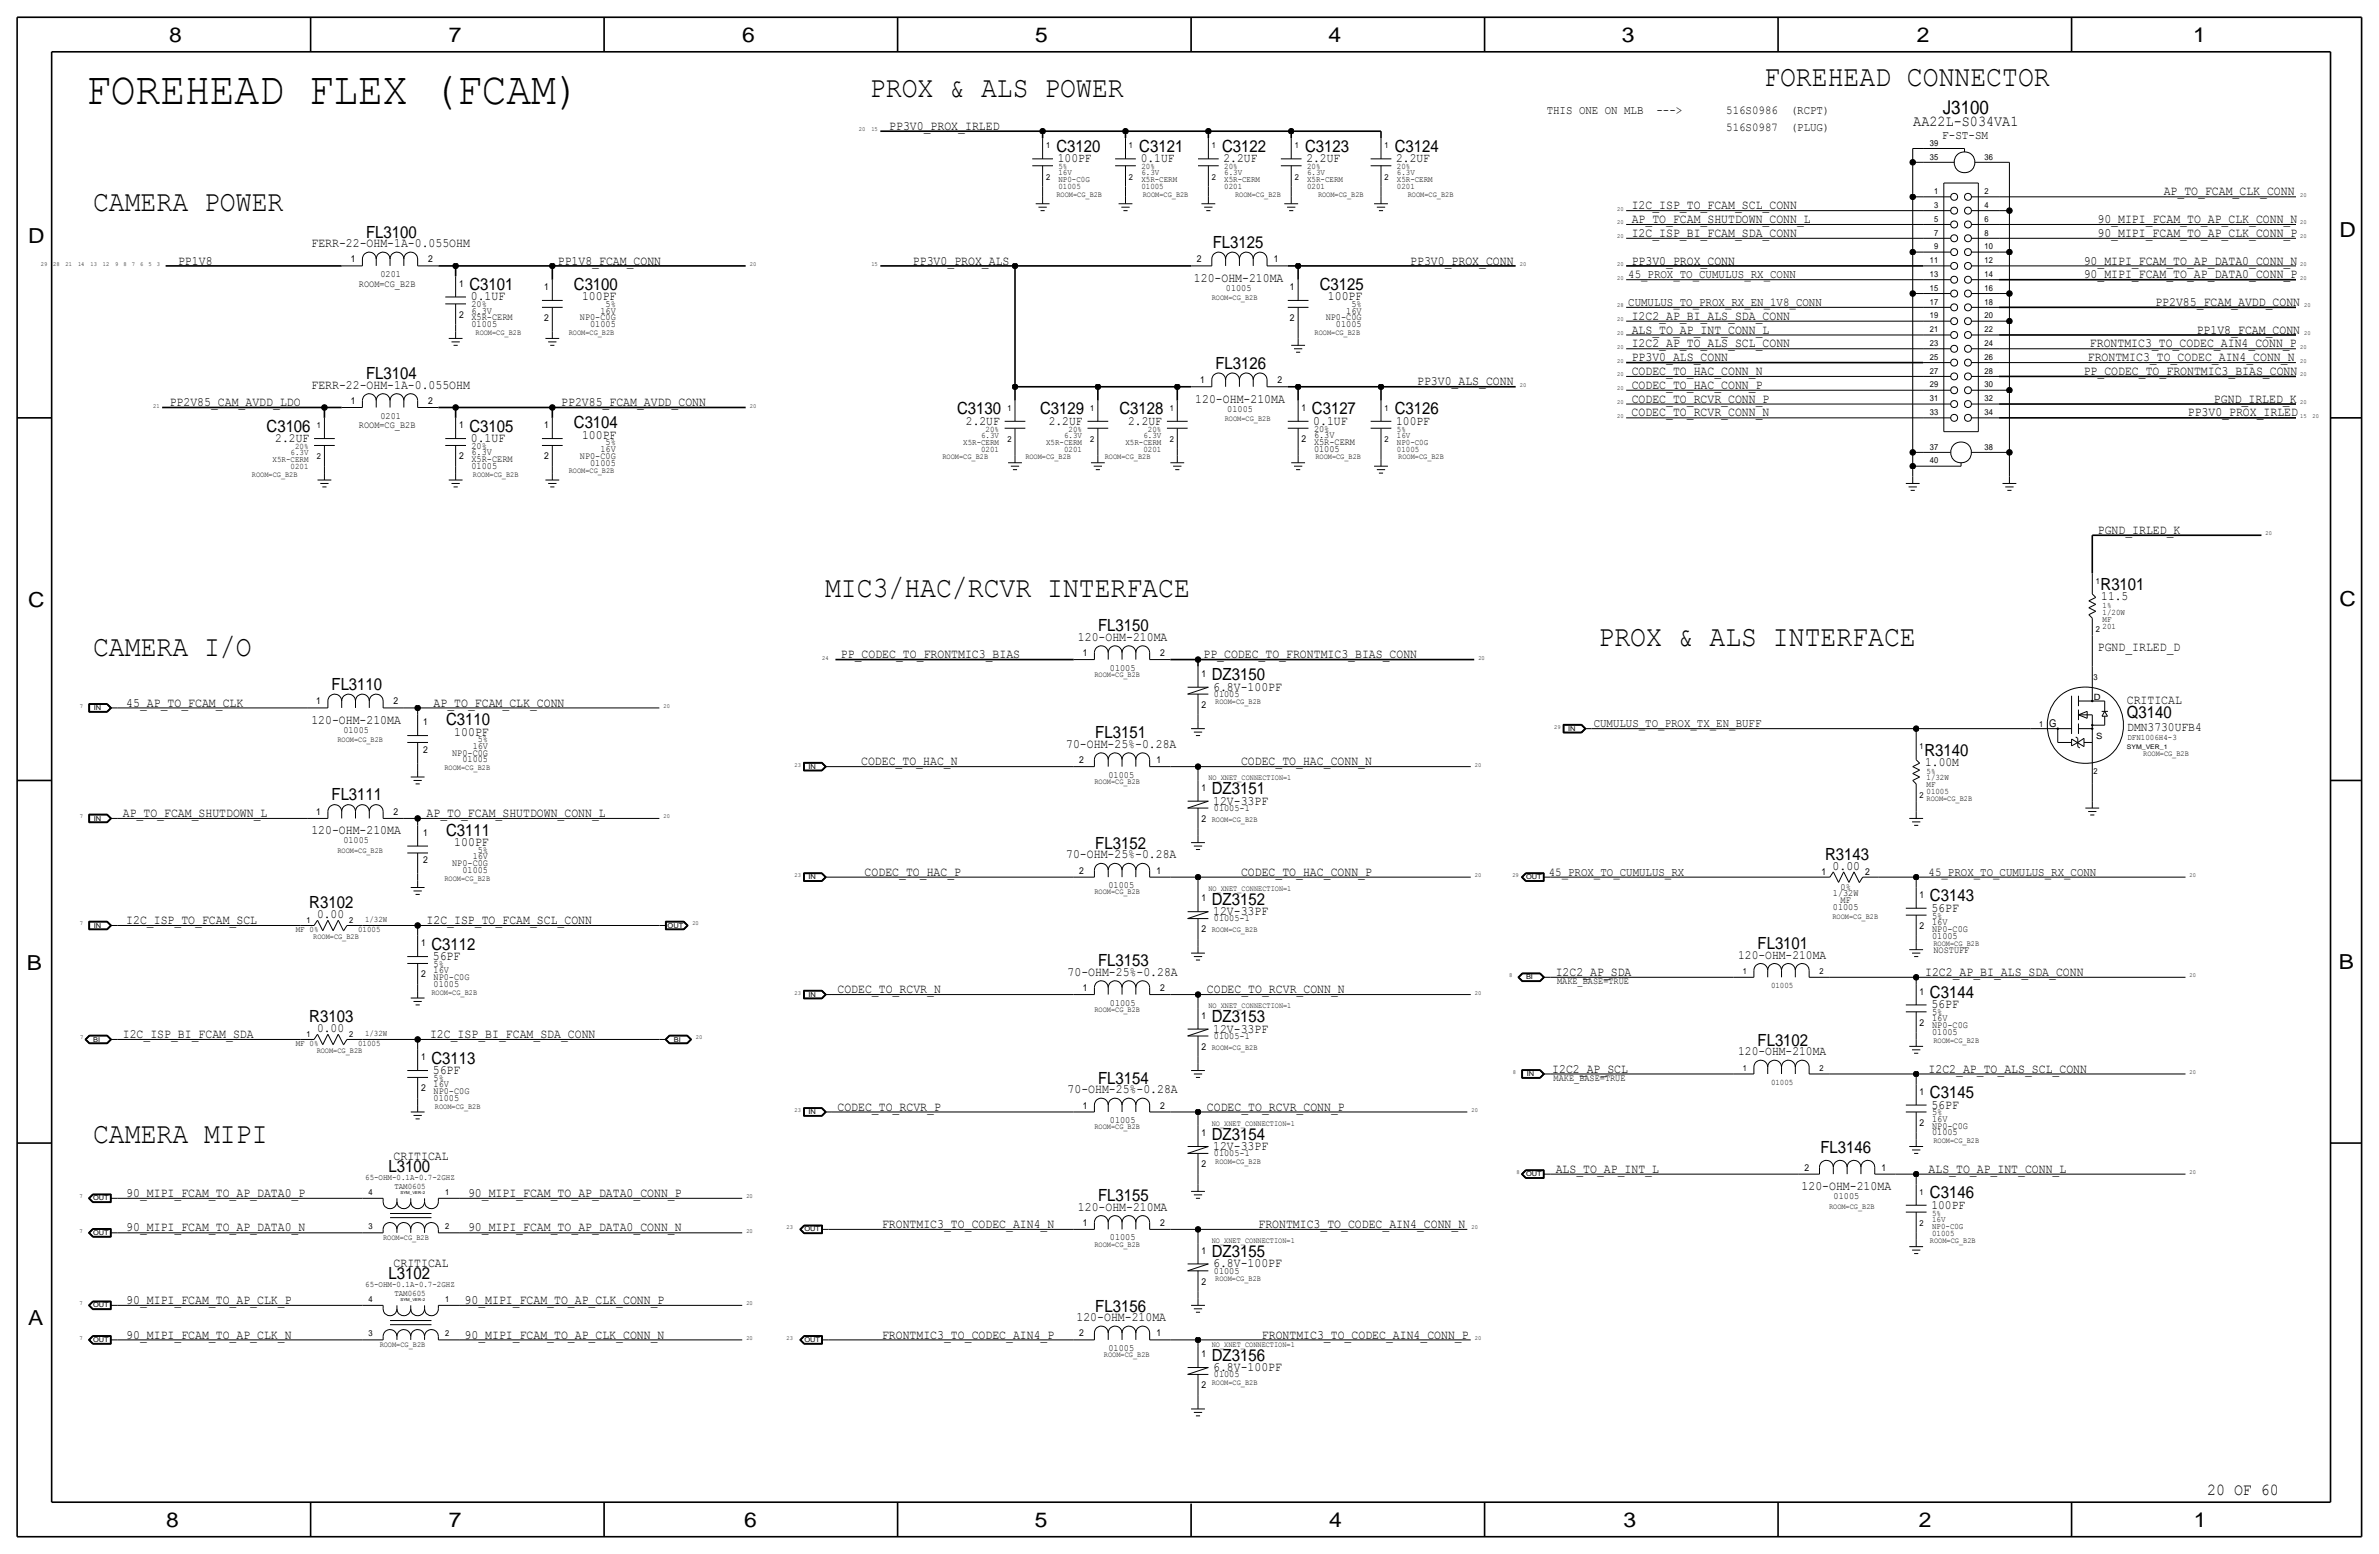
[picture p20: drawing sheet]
<svg xmlns="http://www.w3.org/2000/svg" width="875mm" height="572mm" viewBox="0 0 875 572" stroke-linecap="round" stroke-linejoin="round" font-family="sans-serif">
<defs><g id="words">
<text font-size="17" x="31.7" y="38.1">FOREHEAD FLEX (FCAM)</text>
<g font-size="10.9">
<text x="320" y="35.6">PROX &amp; ALS POWER</text>
<text x="648.9" y="31.7">FOREHEAD CONNECTOR</text>
<text x="34.2" y="77.5">CAMERA POWER</text>
<text x="303.5" y="219.7">MIC3/HAC/RCVR INTERFACE</text>
<text x="588" y="237.5">PROX &amp; ALS INTERFACE</text>
<text x="34.2" y="241.3">CAMERA I/O</text>
<text x="34.2" y="420.4">CAMERA MIPI</text>
</g>
<g font-size="7.6">
<text x="62.2" y="15.5">8</text>
<text x="165" y="15.5">7</text>
<text x="273" y="15.5">6</text>
<text x="380.7" y="15.5">5</text>
<text x="488.6" y="15.5">4</text>
<text x="596.6" y="15.5">3</text>
<text x="705.1" y="15.5">2</text>
<text x="806.7" y="15.5">1</text>
<text x="10.4" y="89.4">D</text>
<text x="860.5" y="87.1">D</text>
<text x="10.4" y="223.3">C</text>
<text x="860.5" y="222.8">C</text>
<text x="9.8" y="356.6">B</text>
<text x="860.2" y="356.4">B</text>
<text x="10.4" y="487.4">A</text>
<text x="61.2" y="561.6">8</text>
<text x="165" y="561.6">7</text>
<text x="273.8" y="561.6">6</text>
<text x="380.7" y="561.6">5</text>
<text x="488.9" y="561.6">4</text>
<text x="597.1" y="561.6">3</text>
<text x="705.8" y="561.6">2</text>
<text x="806.9" y="561.6">1</text>
</g>
<text font-size="7" x="714.6" y="41.9">J3100</text>
<g font-size="6.2">
<text x="388.6" y="55.9">C3120</text>
<text x="419" y="55.9">C3121</text>
<text x="449.5" y="55.9">C3122</text>
<text x="480" y="55.9">C3123</text>
<text x="513" y="55.9">C3124</text>
<text x="134.6" y="87.4">FL3100</text>
<text x="446" y="91.2">FL3125</text>
<text x="172.7" y="106.7">C3101</text>
<text x="211.1" y="106.7">C3100</text>
<text x="485.4" y="106.7">C3125</text>
<text x="447.1" y="135.6">FL3126</text>
<text x="134.6" y="139.4">FL3104</text>
<text x="352.1" y="152.4">C3130</text>
<text x="382.5" y="152.4">C3129</text>
<text x="411.7" y="152.4">C3128</text>
<text x="482.5" y="152.4">C3127</text>
<text x="513" y="152.4">C3126</text>
<text x="98.1" y="158.8">C3106</text>
<text x="172.7" y="158.8">C3105</text>
<text x="211.1" y="157.5">C3104</text>
<text x="772.6" y="216.9">R3101</text>
<text x="403.9" y="232.2">FL3150</text>
<text x="445.7" y="250.2">DZ3150</text>
<text x="121.9" y="253.7">FL3110</text>
<text x="164.1" y="266.7">C3110</text>
<text x="782.3" y="264.2">Q3140</text>
<text x="402.9" y="271.5">FL3151</text>
<text x="707.8" y="277.9">R3140</text>
<text x="445.7" y="292.1">DZ3151</text>
<text x="121.9" y="294.4">FL3111</text>
<text x="164.1" y="307.3">C3111</text>
<text x="402.9" y="312.2">FL3152</text>
<text x="671.3" y="316.2">R3143</text>
<text x="113.8" y="334">R3102</text>
<text x="445.7" y="332.7">DZ3152</text>
<text x="709.9" y="331.5">C3143</text>
<text x="158.7" y="349.2">C3112</text>
<text x="646.5" y="349">FL3101</text>
<text x="403.9" y="355.3">FL3153</text>
<text x="709.9" y="367">C3144</text>
<text x="113.8" y="375.9">R3103</text>
<text x="445.7" y="375.9">DZ3153</text>
<text x="646.5" y="384.6">FL3102</text>
<text x="158.7" y="391.2">C3113</text>
<text x="403.9" y="398.5">FL3154</text>
<text x="709.9" y="403.9">C3145</text>
<text x="445.7" y="419.1">DZ3154</text>
<text x="669.6" y="423.9">FL3146</text>
<text x="142.9" y="431">L3100</text>
<text x="403.9" y="441.7">FL3155</text>
<text x="709.9" y="440.7">C3146</text>
<text x="445.7" y="462.3">DZ3155</text>
<text x="142.9" y="470.4">L3102</text>
<text x="402.9" y="482.3">FL3156</text>
<text x="445.7" y="500.4">DZ3156</text>
<text x="811.8" y="549.7">20 OF 60</text>
</g>
<text font-size="5.6" x="703.7" y="46.5">AA22L-S034VA1</text>
<g font-size="4.7">
<text x="327.1" y="47.7">PP3V0_PROX_IRLED</text>
<text x="389.1" y="59.7">100PF</text>
<text x="419.6" y="59.7">0.1UF</text>
<text x="450" y="59.7">2.2UF</text>
<text x="480.5" y="59.7">2.2UF</text>
<text x="513.5" y="59.7">2.2UF</text>
<text x="795.8" y="71.9">AP_TO_FCAM_CLK_CONN</text>
<text x="600.2" y="77">I2C_ISP_TO_FCAM_SCL_CONN</text>
<text x="600.2" y="82">AP_TO_FCAM_SHUTDOWN_CONN_L</text>
<text x="771.5" y="82">90_MIPI_FCAM_TO_AP_CLK_CONN_N</text>
<text x="600.2" y="87.1">I2C_ISP_BI_FCAM_SDA_CONN</text>
<text x="771.5" y="87.1">90_MIPI_FCAM_TO_AP_CLK_CONN_P</text>
<text x="114.6" y="90.9">FERR-22-OHM-1A-0.055OHM</text>
<text x="65.5" y="97.3">PP1V8</text>
<text x="205.2" y="97.3">PP1V8_FCAM_CONN</text>
<text x="335.8" y="97.3">PP3V0_PROX_ALS</text>
<text x="518.7" y="97.3">PP3V0_PROX_CONN</text>
<text x="600.2" y="97.3">PP3V0_PROX_CONN</text>
<text x="766.4" y="97.3">90_MIPI_FCAM_TO_AP_DATA0_CONN_N</text>
<text x="439.2" y="103.6">120-OHM-210MA</text>
<text x="766.4" y="102.4">90_MIPI_FCAM_TO_AP_DATA0_CONN_P</text>
<text x="173.2" y="110.5">0.1UF</text>
<text x="214.1" y="110.5">100PF</text>
<text x="488.4" y="110.5">100PF</text>
<text x="792.8" y="112.5">PP2V85_FCAM_AVDD_CONN</text>
<text x="600.2" y="117.6">I2C2_AP_BI_ALS_SDA_CONN</text>
<text x="600.2" y="122.7">ALS_TO_AP_INT_CONN_L</text>
<text x="808" y="122.7">PP1V8_FCAM_CONN</text>
<text x="600.2" y="127.8">I2C2_AP_TO_ALS_SCL_CONN</text>
<text x="768.7" y="127.8">FRONTMIC3_TO_CODEC_AIN4_CONN_P</text>
<text x="600.2" y="132.8">PP3V0_ALS_CONN</text>
<text x="600.2" y="137.9">CODEC_TO_HAC_CONN_N</text>
<text x="766.4" y="137.9">PP_CODEC_TO_FRONTMIC3_BIAS_CONN</text>
<text x="767.9" y="132.8">FRONTMIC3_TO_CODEC_AIN4_CONN_N</text>
<text x="114.6" y="143">FERR-22-OHM-1A-0.055OHM</text>
<text x="521.2" y="141.7">PP3V0_ALS_CONN</text>
<text x="600.2" y="143">CODEC_TO_HAC_CONN_P</text>
<text x="62.4" y="149.3">PP2V85_CAM_AVDD_LDO</text>
<text x="206.5" y="149.3">PP2V85_FCAM_AVDD_CONN</text>
<text x="439.7" y="148.1">120-OHM-210MA</text>
<text x="600.2" y="148.1">CODEC_TO_RCVR_CONN_P</text>
<text x="814.3" y="148.1">PGND_IRLED_K</text>
<text x="600.1" y="153.2">CODEC_TO_RCVR_CONN_N</text>
<text x="804.7" y="153.2">PP3V0_PROX_IRLED</text>
<text x="214.1" y="161.3">100PF</text>
<text x="355.3" y="156.2">2.2UF</text>
<text x="385.7" y="156.2">2.2UF</text>
<text x="415" y="156.2">2.2UF</text>
<text x="483.1" y="156.2">0.1UF</text>
<text x="513.5" y="156.2">100PF</text>
<text x="101.3" y="162.6">2.2UF</text>
<text x="173.2" y="162.6">0.1UF</text>
<text x="771.6" y="196.3">PGND_IRLED_K</text>
<text x="772.9" y="220.7">11.5</text>
<text x="396.5" y="235.7">120-OHM-210MA</text>
<text x="771.6" y="239.5">PGND_IRLED_D</text>
<text x="309.3" y="242.1">PP_CODEC_TO_FRONTMIC3_BIAS</text>
<text x="442.7" y="242.1">PP_CODEC_TO_FRONTMIC3_BIAS_CONN</text>
<text x="446.2" y="254">6.8V-100PF</text>
<text x="46.4" y="259.8">45_AP_TO_FCAM_CLK</text>
<text x="159.5" y="259.8">AP_TO_FCAM_CLK_CONN</text>
<text x="782.3" y="259.1">CRITICAL</text>
<text x="114.5" y="266.2">120-OHM-210MA</text>
<text x="782.4" y="268.8">DMN3730UFB4</text>
<text x="167.1" y="270.5">100PF</text>
<text x="392.2" y="275.1">70-OHM-25%-0.28A</text>
<text x="316.8" y="281.4">CODEC_TO_HAC_N</text>
<text x="456.5" y="281.4">CODEC_TO_HAC_CONN_N</text>
<text x="708.1" y="281.7">1.00M</text>
<text x="446.2" y="295.9">12V-33PF</text>
<text x="45.2" y="300.5">AP_TO_FCAM_SHUTDOWN_L</text>
<text x="156.9" y="300.5">AP_TO_FCAM_SHUTDOWN_CONN_L</text>
<text x="114.5" y="306.8">120-OHM-210MA</text>
<text x="167.1" y="311.2">100PF</text>
<text x="392.2" y="315.7">70-OHM-25%-0.28A</text>
<text x="318" y="322.1">CODEC_TO_HAC_P</text>
<text x="456.5" y="322.1">CODEC_TO_HAC_CONN_P</text>
<text x="674.1" y="319.8">0.00</text>
<text x="710.4" y="335.3">56PF</text>
<text x="46.4" y="339.8">I2C_ISP_TO_FCAM_SCL</text>
<text x="116.6" y="337.6">0.00</text>
<text x="156.9" y="339.8">I2C_ISP_TO_FCAM_SCL_CONN</text>
<text x="446.2" y="336.6">12V-33PF</text>
<text x="159.2" y="353.1">56PF</text>
<text x="639.3" y="352.6">120-OHM-210MA</text>
<text x="392.7" y="358.9">70-OHM-25%-0.28A</text>
<text x="572.2" y="358.9">I2C2_AP_SDA</text>
<text x="708.1" y="358.9">I2C2_AP_BI_ALS_SDA_CONN</text>
<text x="308.1" y="365.2">CODEC_TO_RCVR_N</text>
<text x="443.9" y="365.2">CODEC_TO_RCVR_CONN_N</text>
<text x="710.4" y="370.8">56PF</text>
<text x="45.2" y="381.8">I2C_ISP_BI_FCAM_SDA</text>
<text x="116.6" y="379.5">0.00</text>
<text x="158.2" y="381.8">I2C_ISP_BI_FCAM_SDA_CONN</text>
<text x="446.2" y="379.7">12V-33PF</text>
<text x="639.3" y="388.1">120-OHM-210MA</text>
<text x="159.2" y="395">56PF</text>
<text x="570.9" y="394.5">I2C2_AP_SCL</text>
<text x="709.4" y="394.5">I2C2_AP_TO_ALS_SCL_CONN</text>
<text x="392.7" y="402.1">70-OHM-25%-0.28A</text>
<text x="710.4" y="407.7">56PF</text>
<text x="308.1" y="408.4">CODEC_TO_RCVR_P</text>
<text x="443.9" y="408.4">CODEC_TO_RCVR_CONN_P</text>
<text x="446.2" y="422.9">12V-33PF</text>
<text x="144.8" y="426.7">CRITICAL</text>
<text x="572.2" y="431.3">ALS_TO_AP_INT_L</text>
<text x="709.4" y="431.3">ALS_TO_AP_INT_CONN_L</text>
<text x="662.7" y="437.6">120-OHM-210MA</text>
<text x="46.4" y="440.2">90_MIPI_FCAM_TO_AP_DATA0_P</text>
<text x="172.2" y="440.2">90_MIPI_FCAM_TO_AP_DATA0_CONN_P</text>
<text x="396.5" y="445.3">120-OHM-210MA</text>
<text x="710.4" y="444.5">100PF</text>
<text x="46.4" y="452.9">90_MIPI_FCAM_TO_AP_DATA0_N</text>
<text x="172.2" y="452.9">90_MIPI_FCAM_TO_AP_DATA0_CONN_N</text>
<text x="324.4" y="451.6">FRONTMIC3_TO_CODEC_AIN4_N</text>
<text x="462.9" y="451.6">FRONTMIC3_TO_CODEC_AIN4_CONN_N</text>
<text x="144.8" y="466.1">CRITICAL</text>
<text x="446.2" y="466.1">6.8V-100PF</text>
<text x="46.4" y="479.5">90_MIPI_FCAM_TO_AP_CLK_P</text>
<text x="170.9" y="479.5">90_MIPI_FCAM_TO_AP_CLK_CONN_P</text>
<text x="396" y="485.9">120-OHM-210MA</text>
<text x="46.4" y="492.2">90_MIPI_FCAM_TO_AP_CLK_N</text>
<text x="170.9" y="492.2">90_MIPI_FCAM_TO_AP_CLK_CONN_N</text>
<text x="324.4" y="492.2">FRONTMIC3_TO_CODEC_AIN4_P</text>
<text x="464.2" y="492.2">FRONTMIC3_TO_CODEC_AIN4_CONN_P</text>
<text x="446.2" y="504.2">6.8V-100PF</text>
</g>
<text font-size="4.5" x="714.4" y="51.1">F-ST-SM</text>
<g font-size="4.4">
<text x="568.9" y="41.9">THIS ONE ON MLB</text>
<text x="609.3" y="41.9">---&gt;</text>
<text x="635" y="41.9">516S0986</text>
<text x="658.7" y="41.9">(RCPT)</text>
<text x="635" y="48.3">516S0987</text>
<text x="658.7" y="48.3">(PLUG)</text>
<text x="598.9" y="102.4">45_PROX_TO_CUMULUS_RX_CONN</text>
<text x="598.9" y="112.5">CUMULUS_TO_PROX_RX_EN_1V8_CONN</text>
<text x="586.2" y="267.5">CUMULUS_TO_PROX_TX_EN_BUFF</text>
<text x="569.7" y="322.1">45_PROX_TO_CUMULUS_RX</text>
<text x="709.4" y="322.1">45_PROX_TO_CUMULUS_RX_CONN</text>
</g>
<text font-size="3.9" x="753.7" y="267.2">G</text>
<g font-size="3.5">
<text x="129" y="96.5">1</text>
<text x="139.9" y="101.9">0201</text>
<text x="157.4" y="96.5">2</text>
<text x="440.2" y="96.5">2</text>
<text x="468.6" y="96.5">1</text>
<text x="132" y="105.4">ROOM=CG_B2B</text>
<text x="168.9" y="105.4">1</text>
<text x="200.1" y="106.7">1</text>
<text x="450.9" y="106.9">01005</text>
<text x="474.4" y="106.7">1</text>
<text x="173.4" y="113">20%</text>
<text x="222.7" y="113">5%</text>
<text x="497.1" y="113">5%</text>
<text x="168.9" y="116.8">2</text>
<text x="173.4" y="115.3">6.3V</text>
<text x="173.4" y="117.9">X5R-CERM</text>
<text x="200.1" y="118.1">2</text>
<text x="213.3" y="117.9">NP0-C0G</text>
<text x="220.8" y="115.3">16V</text>
<text x="474.4" y="118.1">2</text>
<text x="487.6" y="117.9">NP0-C0G</text>
<text x="495.2" y="115.3">16V</text>
<text x="173.4" y="120.4">01005</text>
<text x="217.1" y="120.4">01005</text>
<text x="491.4" y="120.4">01005</text>
<text x="441.4" y="141">1</text>
<text x="469.8" y="141">2</text>
<text x="129" y="148.6">1</text>
<text x="157.4" y="148.6">2</text>
<text x="139.9" y="153.9">0201</text>
<text x="451.4" y="151.4">01005</text>
<text x="478.7" y="151.1">1</text>
<text x="132" y="157.5">ROOM=CG_B2B</text>
<text x="168.9" y="157.5">1</text>
<text x="200.1" y="157.5">1</text>
<text x="483.3" y="158.8">20%</text>
<text x="483.3" y="161">6.3V</text>
<text x="173.4" y="167.4">6.3V</text>
<text x="173.4" y="165.1">20%</text>
<text x="220.8" y="166.1">16V</text>
<text x="222.7" y="163.8">5%</text>
<text x="478.7" y="162.6">2</text>
<text x="483.3" y="166.1">01005</text>
<text x="483.3" y="163.6">X5R-CERM</text>
<text x="168.9" y="168.9">2</text>
<text x="173.4" y="169.9">X5R-CERM</text>
<text x="173.4" y="172.5">01005</text>
<text x="200.1" y="168.9">2</text>
<text x="213.3" y="168.7">NP0-C0G</text>
<text x="217.1" y="171.2">01005</text>
<text x="398.2" y="241.3">1</text>
<text x="426.7" y="241.3">2</text>
<text x="408.2" y="246.6">01005</text>
<text x="441.9" y="248.9">1</text>
<text x="446.5" y="256.3">01005</text>
<text x="116.3" y="259.1">1</text>
<text x="144.7" y="259.1">2</text>
<text x="441.9" y="260.4">2</text>
<text x="126.3" y="269.5">01005</text>
<text x="155.7" y="266.7">1</text>
<text x="173.9" y="275.3">16V</text>
<text x="175.7" y="273">5%</text>
<text x="155.7" y="276.9">2</text>
<text x="166.3" y="277.9">NP0-C0G</text>
<text x="170.1" y="280.4">01005</text>
<text x="397" y="280.7">2</text>
<text x="425.4" y="280.7">1</text>
<text x="407.7" y="286">01005</text>
<text x="441.9" y="290.8">1</text>
<text x="116.3" y="299.7">1</text>
<text x="144.7" y="299.7">2</text>
<text x="446.5" y="298.2">01005-1</text>
<text x="441.9" y="302.3">2</text>
<text x="126.3" y="310.1">01005</text>
<text x="155.7" y="307.3">1</text>
<text x="155.7" y="317.5">2</text>
<text x="173.9" y="316">16V</text>
<text x="175.7" y="313.7">5%</text>
<text x="166.3" y="318.5">NP0-C0G</text>
<text x="170.1" y="321.1">01005</text>
<text x="397" y="321.3">2</text>
<text x="425.4" y="321.3">1</text>
<text x="670" y="321.8">1</text>
<text x="686" y="321.8">2</text>
<text x="407.7" y="326.6">01005</text>
<text x="674.2" y="329.7">1/32W</text>
<text x="677" y="327.1">0%</text>
<text x="441.9" y="331.5">1</text>
<text x="674.2" y="334.8">01005</text>
<text x="677" y="332.2">MF</text>
<text x="706.1" y="330.2">1</text>
<text x="446.5" y="338.8">01005-1</text>
<text x="706.1" y="341.6">2</text>
<text x="710.6" y="340.1">16V</text>
<text x="710.6" y="337.8">5%</text>
<text x="154.9" y="348">1</text>
<text x="441.9" y="342.9">2</text>
<text x="710.6" y="342.6">NP0-C0G</text>
<text x="710.6" y="345.2">01005</text>
<text x="711.1" y="350.5">NOSTUFF</text>
<text x="154.9" y="359.4">2</text>
<text x="159.5" y="357.9">16V</text>
<text x="159.5" y="355.6">5%</text>
<text x="159.5" y="360.4">NP0-C0G</text>
<text x="159.5" y="363">01005</text>
<text x="398.2" y="364.5">1</text>
<text x="426.7" y="364.5">2</text>
<text x="572.7" y="361.9">MAKE_BASE=TRUE</text>
<text x="706.1" y="365.8">1</text>
<text x="408.2" y="369.8">01005</text>
<text x="441.9" y="374.7">1</text>
<text x="706.1" y="377.2">2</text>
<text x="710.6" y="373.4">5%</text>
<text x="710.6" y="375.7">16V</text>
<text x="446.5" y="382">01005-1</text>
<text x="710.6" y="378.2">NP0-C0G</text>
<text x="710.6" y="380.7">01005</text>
<text x="154.9" y="389.9">1</text>
<text x="441.9" y="386.1">2</text>
<text x="154.9" y="401.3">2</text>
<text x="159.5" y="397.5">5%</text>
<text x="159.5" y="399.8">16V</text>
<text x="571.5" y="397.5">MAKE_BASE=TRUE</text>
<text x="159.5" y="404.9">01005</text>
<text x="159.5" y="402.3">NP0-C0G</text>
<text x="398.2" y="407.7">1</text>
<text x="426.7" y="407.7">2</text>
<text x="706.1" y="402.6">1</text>
<text x="408.2" y="413">01005</text>
<text x="710.6" y="412.5">16V</text>
<text x="710.6" y="410.2">5%</text>
<text x="441.9" y="417.8">1</text>
<text x="706.1" y="414">2</text>
<text x="710.6" y="417.6">01005</text>
<text x="710.6" y="415">NP0-C0G</text>
<text x="446.5" y="425.2">01005-1</text>
<text x="441.9" y="429.3">2</text>
<text x="663.7" y="430.5">2</text>
<text x="692.1" y="430.5">1</text>
<text x="674.4" y="440.9">01005</text>
<text x="398.2" y="450.9">1</text>
<text x="426.7" y="450.9">2</text>
<text x="408.2" y="456.2">01005</text>
<text x="441.9" y="461">1</text>
<text x="441.9" y="472.4">2</text>
<text x="446.5" y="468.4">01005</text>
<text x="397" y="491.5">2</text>
<text x="425.4" y="491.5">1</text>
<text x="407.7" y="496.8">01005</text>
<text x="441.9" y="499.1">1</text>
<text x="446.5" y="506.5">01005</text>
<text x="441.9" y="510.5">2</text>
</g>
<g font-size="3.2">
<text x="770.1" y="257.3">D</text>
<text x="770.9" y="271.8">S</text>
</g>
<g font-size="3.1">
<text x="709.9" y="53.6">39</text>
<text x="384.8" y="54.6">1</text>
<text x="415.2" y="54.6">1</text>
<text x="445.7" y="54.6">1</text>
<text x="476.2" y="54.6">1</text>
<text x="509.2" y="54.6">1</text>
<text x="709.9" y="58.7">35</text>
<text x="729.9" y="58.7">36</text>
<text x="389.3" y="64.5">16V</text>
<text x="389.3" y="62.2">5%</text>
<text x="419.8" y="64.5">6.3V</text>
<text x="419.8" y="62.2">20%</text>
<text x="450.3" y="64.5">6.3V</text>
<text x="450.3" y="62.2">20%</text>
<text x="480.8" y="64.5">6.3V</text>
<text x="480.8" y="62.2">20%</text>
<text x="513.8" y="62.2">20%</text>
<text x="513.8" y="64.5">6.3V</text>
<text x="384.8" y="66">2</text>
<text x="389.3" y="67.1">NP0-C0G</text>
<text x="389.3" y="69.6">01005</text>
<text x="415.2" y="66">2</text>
<text x="419.8" y="67.1">X5R-CERM</text>
<text x="419.8" y="69.6">01005</text>
<text x="445.7" y="66">2</text>
<text x="450.3" y="69.6">0201</text>
<text x="450.3" y="67.1">X5R-CERM</text>
<text x="476.2" y="66">2</text>
<text x="480.8" y="69.6">0201</text>
<text x="480.8" y="67.1">X5R-CERM</text>
<text x="509.2" y="66">2</text>
<text x="513.8" y="69.6">0201</text>
<text x="513.8" y="67.1">X5R-CERM</text>
<text x="711.4" y="71.4">1</text>
<text x="729.9" y="71.4">2</text>
<text x="711.4" y="76.5">3</text>
<text x="729.9" y="76.5">4</text>
<text x="711.4" y="81.5">5</text>
<text x="729.9" y="81.5">6</text>
<text x="711.4" y="86.6">7</text>
<text x="729.9" y="86.6">8</text>
<text x="711.4" y="91.7">9</text>
<text x="729.9" y="91.7">10</text>
<text x="709.9" y="96.8">11</text>
<text x="709.9" y="101.9">13</text>
<text x="729.9" y="96.8">12</text>
<text x="729.9" y="101.9">14</text>
<text x="709.9" y="106.9">15</text>
<text x="729.9" y="106.9">16</text>
<text x="709.9" y="112">17</text>
<text x="729.9" y="112">18</text>
<text x="709.9" y="117.1">19</text>
<text x="729.9" y="117.1">20</text>
<text x="709.9" y="122.2">21</text>
<text x="729.9" y="122.2">22</text>
<text x="709.9" y="127.3">23</text>
<text x="729.9" y="127.3">24</text>
<text x="709.9" y="132.3">25</text>
<text x="709.9" y="137.4">27</text>
<text x="729.9" y="132.3">26</text>
<text x="729.9" y="137.4">28</text>
<text x="709.9" y="142.5">29</text>
<text x="729.9" y="142.5">30</text>
<text x="709.9" y="147.6">31</text>
<text x="729.9" y="147.6">32</text>
<text x="370.5" y="151.1">1</text>
<text x="401" y="151.1">1</text>
<text x="430.2" y="151.1">1</text>
<text x="509.2" y="151.1">1</text>
<text x="709.9" y="152.7">33</text>
<text x="729.9" y="152.7">34</text>
<text x="116.5" y="157.5">1</text>
<text x="360.9" y="161">6.3V</text>
<text x="362.5" y="158.7">20%</text>
<text x="391.4" y="161">6.3V</text>
<text x="393" y="158.8">20%</text>
<text x="420.6" y="161">6.3V</text>
<text x="422.2" y="158.7">20%</text>
<text x="513.8" y="161">16V</text>
<text x="513.8" y="158.7">5%</text>
<text x="106.9" y="167.4">6.3V</text>
<text x="108.5" y="165.1">20%</text>
<text x="354.3" y="163.6">X5R-CERM</text>
<text x="360.9" y="166.1">0201</text>
<text x="370.5" y="162.6">2</text>
<text x="384.8" y="163.6">X5R-CERM</text>
<text x="391.4" y="166.1">0201</text>
<text x="401" y="162.6">2</text>
<text x="414" y="163.6">X5R-CERM</text>
<text x="420.6" y="166.1">0201</text>
<text x="430.2" y="162.6">2</text>
<text x="509.2" y="162.6">2</text>
<text x="513.8" y="163.6">NP0-C0G</text>
<text x="513.8" y="166.1">01005</text>
<text x="709.9" y="165.4">37</text>
<text x="729.9" y="165.4">38</text>
<text x="100.3" y="169.9">X5R-CERM</text>
<text x="106.9" y="172.5">0201</text>
<text x="116.5" y="168.9">2</text>
<text x="709.9" y="170.4">40</text>
<text x="770.8" y="214.6">1</text>
<text x="773.4" y="223.5">1%</text>
<text x="773.4" y="226.1">1/20W</text>
<text x="770.8" y="232.4">2</text>
<text x="773.4" y="231.1">201</text>
<text x="773.4" y="228.6">MF</text>
<text x="770.1" y="249.9">3</text>
<text x="750" y="267.5">1</text>
<text x="706.1" y="275.6">1</text>
<text x="782.5" y="272.3">DFN1006H4-3</text>
<text x="708.6" y="284.5">5%</text>
<text x="708.6" y="287">1/32W</text>
<text x="770.1" y="284.7">2</text>
<text x="706.1" y="293.4">2</text>
<text x="708.6" y="292.1">01005</text>
<text x="708.6" y="289.6">MF</text>
<text x="112.7" y="339.6">1</text>
<text x="128.5" y="339.6">2</text>
<text x="134.3" y="339.1">1/32W</text>
<text x="108.8" y="342.9">MF 0%</text>
<text x="131.7" y="342.9">01005</text>
<text x="641" y="358.1">1</text>
<text x="669.2" y="358.1">2</text>
<text x="651.4" y="363.5">01005</text>
<text x="112.7" y="381.5">1</text>
<text x="128.5" y="381.5">2</text>
<text x="134.3" y="381">1/32W</text>
<text x="108.8" y="384.8">MF 0%</text>
<text x="131.7" y="384.8">01005</text>
<text x="641" y="393.7">1</text>
<text x="669.2" y="393.7">2</text>
<text x="651.4" y="399">01005</text>
<text x="134.3" y="434.1">65-OHM-0.1A-0.7-2GHZ</text>
<text x="145.1" y="437.1">TAM0605</text>
<text x="135.6" y="439.4">4</text>
<text x="163.8" y="439.4">1</text>
<text x="706.1" y="439.4">1</text>
<text x="710.6" y="449.3">16V</text>
<text x="710.6" y="447">5%</text>
<text x="135.6" y="452.1">3</text>
<text x="163.8" y="452.1">2</text>
<text x="706.1" y="450.9">2</text>
<text x="710.6" y="454.4">01005</text>
<text x="710.6" y="451.9">NP0-C0G</text>
<text x="134.3" y="473.5">65-OHM-0.1A-0.7-2GHZ</text>
<text x="135.6" y="478.8">4</text>
<text x="145.1" y="476.5">TAM0605</text>
<text x="163.8" y="478.8">1</text>
<text x="135.6" y="491.5">3</text>
<text x="163.8" y="491.5">2</text>
</g>
<g font-size="2.9">
<text x="388.6" y="72.4">ROOM=CG_B2B</text>
<text x="420.3" y="72.4">ROOM=CG_B2B</text>
<text x="454.3" y="72.4">ROOM=CG_B2B</text>
<text x="484.8" y="72.4">ROOM=CG_B2B</text>
<text x="517.8" y="72.4">ROOM=CG_B2B</text>
<text x="445.7" y="110.5">ROOM=CG_B2B</text>
<text x="174.9" y="123.2">ROOM=CG_B2B</text>
<text x="209.2" y="123.2">ROOM=CG_B2B</text>
<text x="483.5" y="123.2">ROOM=CG_B2B</text>
<text x="450.5" y="154.9">ROOM=CG_B2B</text>
<text x="209.2" y="174">ROOM=CG_B2B</text>
<text x="346.7" y="168.9">ROOM=CG_B2B</text>
<text x="377.1" y="168.9">ROOM=CG_B2B</text>
<text x="406.4" y="168.9">ROOM=CG_B2B</text>
<text x="483.8" y="168.9">ROOM=CG_B2B</text>
<text x="514.3" y="168.9">ROOM=CG_B2B</text>
<text x="92.7" y="175.3">ROOM=CG_B2B</text>
<text x="173.9" y="175.3">ROOM=CG_B2B</text>
<text x="402.5" y="248.9">ROOM=CG_B2B</text>
<text x="447" y="259.1">ROOM=CG_B2B</text>
<text x="124.1" y="273.1">ROOM=CG_B2B</text>
<text x="788.3" y="278.1">ROOM=CG_B2B</text>
<text x="163.5" y="283.2">ROOM=CG_B2B</text>
<text x="444.4" y="287">NO_XNET_CONNECTION=1</text>
<text x="402.5" y="288.3">ROOM=CG_B2B</text>
<text x="708.6" y="294.6">ROOM=CG_B2B</text>
<text x="445.7" y="302.3">ROOM=CG_B2B</text>
<text x="124.1" y="313.7">ROOM=CG_B2B</text>
<text x="163.5" y="323.8">ROOM=CG_B2B</text>
<text x="402.5" y="328.9">ROOM=CG_B2B</text>
<text x="444.4" y="327.7">NO_XNET_CONNECTION=1</text>
<text x="674" y="337.8">ROOM=CG_B2B</text>
<text x="115.2" y="345.4">ROOM=CG_B2B</text>
<text x="445.7" y="342.9">ROOM=CG_B2B</text>
<text x="711.1" y="348">ROOM=CG_B2B</text>
<text x="158.7" y="365.8">ROOM=CG_B2B</text>
<text x="444.4" y="370.8">NO_XNET_CONNECTION=1</text>
<text x="402.5" y="372.1">ROOM=CG_B2B</text>
<text x="711.1" y="383.5">ROOM=CG_B2B</text>
<text x="116.5" y="387.3">ROOM=CG_B2B</text>
<text x="445.7" y="386.1">ROOM=CG_B2B</text>
<text x="160" y="407.7">ROOM=CG_B2B</text>
<text x="402.5" y="415.3">ROOM=CG_B2B</text>
<text x="445.7" y="414">NO_XNET_CONNECTION=1</text>
<text x="711.1" y="420.4">ROOM=CG_B2B</text>
<text x="447" y="428">ROOM=CG_B2B</text>
<text x="672.7" y="444.5">ROOM=CG_B2B</text>
<text x="140.9" y="455.9">ROOM=CG_B2B</text>
<text x="402.5" y="458.5">ROOM=CG_B2B</text>
<text x="445.7" y="457.2">NO_XNET_CONNECTION=1</text>
<text x="709.9" y="457.2">ROOM=CG_B2B</text>
<text x="447" y="471.2">ROOM=CG_B2B</text>
<text x="139.6" y="495.3">ROOM=CG_B2B</text>
<text x="445.7" y="495.3">NO_XNET_CONNECTION=1</text>
<text x="406" y="499.1">ROOM=CG_B2B</text>
<text x="445.7" y="509.3">ROOM=CG_B2B</text>
</g>
<g font-size="2.5">
<text x="34.5" y="261.1">IN</text>
<text x="576.8" y="268.7">IN</text>
<text x="297.4" y="282.7">IN</text>
<text x="34.5" y="301.8">IN</text>
<text x="297.4" y="323.3">IN</text>
<text x="561.3" y="323.3">OUT</text>
<text x="34.5" y="341.1">IN</text>
<text x="245.6" y="341.1">OUT</text>
<text x="561.3" y="360.2">BI</text>
<text x="297.4" y="366.5">IN</text>
<text x="34.2" y="383">BI</text>
<text x="247.9" y="383">BI</text>
<text x="561.5" y="395.7">IN</text>
<text x="297.4" y="409.7">IN</text>
<text x="561.3" y="432.6">OUT</text>
<text x="34.2" y="441.5">OUT</text>
<text x="34.2" y="454.2">OUT</text>
<text x="295.9" y="452.9">OUT</text>
<text x="34.2" y="480.8">OUT</text>
<text x="34.2" y="493.5">OUT</text>
<text x="295.9" y="493.5">OUT</text>
</g>
<g font-size="2.3">
<text x="315.9" y="48.3">20</text>
<text x="320.5" y="48.3">15</text>
<text x="594.8" y="77.5">20</text>
<text x="846" y="72.4">20</text>
<text x="594.8" y="82.5">20</text>
<text x="846" y="82.6">20</text>
<text x="594.8" y="87.6">20</text>
<text x="846" y="87.6">20</text>
<text x="15" y="97.8">29</text>
<text x="19.6" y="97.8">28</text>
<text x="24.1" y="97.8">21</text>
<text x="28.7" y="97.8">14</text>
<text x="33.3" y="97.8">13</text>
<text x="37.8" y="97.8">12</text>
<text x="42.4" y="97.8">9</text>
<text x="45.5" y="97.8">8</text>
<text x="48.5" y="97.8">7</text>
<text x="51.6" y="97.8">6</text>
<text x="54.6" y="97.8">5</text>
<text x="57.7" y="97.8">3</text>
<text x="275.8" y="97.8">20</text>
<text x="320.5" y="97.8">15</text>
<text x="559" y="97.8">20</text>
<text x="594.8" y="97.8">20</text>
<text x="846" y="97.8">20</text>
<text x="594.8" y="102.9">20</text>
<text x="846" y="102.9">20</text>
<text x="594.8" y="113">28</text>
<text x="847.6" y="113">20</text>
<text x="594.8" y="118.1">20</text>
<text x="594.8" y="123.2">20</text>
<text x="847.5" y="123.2">20</text>
<text x="594.8" y="128.3">20</text>
<text x="846" y="128.3">20</text>
<text x="594.8" y="133.4">20</text>
<text x="846" y="133.4">20</text>
<text x="559" y="142.2">20</text>
<text x="594.8" y="143.5">20</text>
<text x="594.8" y="138.4">20</text>
<text x="846" y="138.4">20</text>
<text x="56.3" y="149.9">21</text>
<text x="275.8" y="149.9">20</text>
<text x="594.8" y="148.6">20</text>
<text x="846" y="148.6">20</text>
<text x="594.8" y="153.7">20</text>
<text x="846" y="153.7">15</text>
<text x="850.6" y="153.7">20</text>
<text x="833.3" y="196.9">20</text>
<text x="302.5" y="242.6">24</text>
<text x="543.8" y="242.6">20</text>
<text x="29.4" y="260.3">7</text>
<text x="244" y="260.4">20</text>
<text x="571.7" y="268">29</text>
<text x="782.3" y="275.6">SYM_VER_1</text>
<text x="292.3" y="281.9">23</text>
<text x="542.5" y="281.9">20</text>
<text x="29.4" y="301">7</text>
<text x="244" y="301">20</text>
<text x="292.3" y="322.6">23</text>
<text x="542.5" y="322.6">20</text>
<text x="556.3" y="322.6">29</text>
<text x="805.4" y="322.6">20</text>
<text x="29.4" y="340.4">7</text>
<text x="254.7" y="340.4">20</text>
<text x="555" y="359.4">8</text>
<text x="805.4" y="359.4">20</text>
<text x="292.3" y="365.8">23</text>
<text x="542.5" y="365.8">20</text>
<text x="29.5" y="382.3">7</text>
<text x="255.9" y="382.3">20</text>
<text x="556.5" y="395">8</text>
<text x="805.4" y="395">20</text>
<text x="292.3" y="408.9">23</text>
<text x="541.2" y="408.9">20</text>
<text x="557.8" y="431.8">8</text>
<text x="805.4" y="431.8">20</text>
<text x="29.3" y="440.7">7</text>
<text x="274.5" y="440.7">20</text>
<text x="29.3" y="453.4">7</text>
<text x="274.5" y="453.4">20</text>
<text x="289.3" y="452.1">23</text>
<text x="541.2" y="452.1">20</text>
<text x="29.3" y="480.1">7</text>
<text x="274.5" y="480.1">20</text>
<text x="29.3" y="492.8">7</text>
<text x="274.5" y="492.8">20</text>
<text x="289.3" y="492.8">23</text>
<text x="542.5" y="492.8">20</text>
</g>
<g font-size="1.5">
<text x="147.3" y="439.2">SYM_VER-2</text>
<text x="147.3" y="478.5">SYM_VER-2</text>
</g>
</g></defs>
<g fill="none" stroke="#000" stroke-width=".37">
<path d="M379.7 58.4h7.6zM383.5 50.8v7.6zM410.2 58.4h7.6zM414 50.8v7.6zM440.6 58.4h7.7zM444.5 50.8v7.6zM471.1 58.4h7.6zM474.9 50.8v7.6zM504.1 58.4h7.7zM508 50.8v7.6zM703.5 59.7v12.7zM703.5 59.7h3.8z"/>
<path d="M703.5 54.6v5.1zM703.5 54.6h3.8zM707.3 59.7h11.5zM707.3 54.6h15.3zM722.6 54.6v1.3zM726.4 59.7h8.9zM735.3 59.7h3.8zM739.1 59.7v17.8zM379.7 61h7.6zM381 74.9h5zM382 76.2h3zM382.7 77.5h1.6z"/>
<path d="M383.5 68.6v3.8zM383.5 61v7.6zM383.5 72.4v2.5zM410.2 61h7.6zM411.4 74.9h5.1zM412.4 76.2h3.1zM413.2 77.5h1.5zM414 68.6v3.8zM414 61v7.6zM414 72.4v2.5zM440.6 61h7.7zM441.9 74.9h5.1z"/>
<path d="M442.9 76.2h3.1zM443.7 77.5h1.5zM444.5 68.6v3.8zM444.5 61v7.6zM444.5 72.4v2.5zM471.1 61h7.6zM472.4 74.9h5.1zM473.4 76.2h3.1zM474.2 77.5h1.5zM474.9 68.6v3.8zM474.9 61v7.6zM474.9 72.4v2.5z"/>
<path d="M504.1 61h7.7zM505.4 74.9h5.1zM506.4 76.2h3.1zM507.2 77.5h1.5zM508 68.6v3.8zM508 61v7.6zM508 72.4v2.5zM598.1 77.5h109.2zM703.5 72.4v20.3zM703.5 72.4h3.8zM707.3 77.5h10.2zM707.3 72.4h10.2z"/>
<path d="M715 67.3h12.7zM715 67.3v91.5zM725.1 72.4h10.2zM725.1 77.5h10.2zM727.7 67.3v91.5zM735.3 77.5h3.8zM735.3 72.4h109.2zM739.1 77.5v15.2zM125.7 97.8h7.6zM133.3 95.3v2.5zM133.3 95.3a2.54 2.54 0 0 1 2.5-2.6 2.54 2.54 0 0 1 2.6 2.6 2.54 2.54 0 0 1 2.5-2.6 2.54 2.54 0 0 1 2.6 2.6 2.54 2.54 0 0 1 2.5-2.6 2.54 2.54 0 0 1 2.5 2.6 2.54 2.54 0 0 1 2.6-2.6 2.54 2.54 0 0 1 2.5 2.6M138.4 95.3v2.5z"/>
<path d="M143.5 95.3v2.5zM148.5 95.3v2.5zM153.6 95.3v2.5zM153.6 97.8h7.6zM438.1 97.8h7.6zM445.7 95.3v2.5zM445.7 95.3a2.54 2.54 0 0 1 2.6-2.6 2.54 2.54 0 0 1 2.5 2.6 2.54 2.54 0 0 1 2.5-2.6 2.54 2.54 0 0 1 2.6 2.6 2.54 2.54 0 0 1 2.5-2.6 2.54 2.54 0 0 1 2.6 2.6 2.54 2.54 0 0 1 2.5-2.6 2.54 2.54 0 0 1 2.5 2.6M450.8 95.3v2.5zM455.9 95.3v2.5zM461 95.3v2.5zM466 97.8h7.7zM466 95.3v2.5z"/>
<path d="M598.1 87.6h109.2zM598.1 82.6h109.2zM703.5 92.7v15.3zM703.5 92.7h3.8zM707.3 82.6h10.2zM707.3 87.6h10.2zM707.3 97.8h10.2zM707.3 92.7h10.2zM725.1 92.7h10.2zM725.1 97.8h10.2zM725.1 82.6h10.2zM725.1 87.6h10.2z"/>
<path d="M735.3 97.8h109.2zM735.3 82.6h109.2zM735.3 87.6h109.2zM735.3 92.7h3.8zM739.1 92.7v15.3zM163.8 111.8h7.6zM163.8 109.2h7.6zM167.6 119.4v2.5zM167.6 101.6v7.6zM167.6 111.8v7.6zM199.3 110.5h7.7zM199.3 113h7.7z"/>
<path d="M203.1 102.9v7.6zM203.1 113v7.7zM473.7 110.5h7.6zM473.7 113h7.6zM477.5 102.9v7.6zM477.5 113v7.7zM598.1 102.9h109.2zM598.1 113h109.2zM598.1 118.1h109.2zM703.5 107.9v58.5zM703.5 108h3.8zM707.3 118.1h10.2z"/>
<path d="M707.3 113h10.2zM707.3 108h10.2zM707.3 102.9h10.2zM725.1 118.1h10.2zM725.1 102.9h10.2zM725.1 113h10.2zM725.1 108h10.2zM735.3 108h3.8zM735.3 118.1h3.8zM739.1 108v10.1zM739.1 118.1v25.4zM165 124.5h5.1z"/>
<path d="M166.1 125.7h3zM166.8 127h1.6zM167.6 121.9v2.6zM200.6 124.5h5.1zM201.6 125.7h3.1zM202.4 127h1.5zM203.1 120.6v1.3zM203.1 121.9v2.6zM445.7 139.7v2.5zM445.7 139.7a2.54 2.54 0 0 1 2.6-2.5 2.54 2.54 0 0 1 2.5 2.5 2.54 2.54 0 0 1 2.5-2.5 2.54 2.54 0 0 1 2.6 2.5 2.54 2.54 0 0 1 2.5-2.5 2.54 2.54 0 0 1 2.6 2.5 2.54 2.54 0 0 1 2.5-2.5 2.54 2.54 0 0 1 2.5 2.5M450.8 139.7v2.5zM455.9 139.7v2.5z"/>
<path d="M461 139.7v2.5zM466 139.7v2.5zM474.9 127h5.1zM475.9 128.3h3.1zM476.7 129.5h1.5zM477.5 120.7v3.8zM477.5 124.5v2.5zM598.1 123.2h109.2zM598.1 128.3h109.2zM598.1 138.4h109.2zM707.3 123.2h10.2zM707.3 133.4h10.2z"/>
<path d="M707.3 128.3h10.2zM707.3 138.4h10.2zM725.1 123.2h10.2zM725.1 128.3h10.2zM725.1 133.4h10.2zM725.1 138.4h10.2zM735.3 128.3h109.2zM735.3 133.4h109.2zM119.3 153.7v7.6zM125.7 149.9h7.6zM133.3 147.3v2.6zM133.3 147.3a2.54 2.54 0 0 1 2.5-2.5 2.54 2.54 0 0 1 2.6 2.5 2.54 2.54 0 0 1 2.5-2.5 2.54 2.54 0 0 1 2.6 2.5 2.54 2.54 0 0 1 2.5-2.5 2.54 2.54 0 0 1 2.5 2.5 2.54 2.54 0 0 1 2.6-2.5 2.54 2.54 0 0 1 2.5 2.5"/>
<path d="M138.4 147.3v2.6zM143.5 147.3v2.6zM148.5 147.3v2.6zM153.6 147.3v2.6zM153.6 149.9h7.6zM167.6 153.7v7.6zM203.1 153.7v7.6zM369.5 157.5h7.6zM369.5 154.9h7.6zM373.3 147.3v7.6zM373.3 157.5v7.6zM400 154.9h7.6z"/>
<path d="M400 157.5h7.6zM403.8 147.3v7.6zM403.8 157.5v7.6zM429.2 154.9h7.6zM429.2 157.5h7.6zM433 147.3v7.6zM433 157.5v7.6zM438.1 142.2h7.6zM466 142.2h7.7zM473.7 157.5h7.6zM473.7 154.9h7.6zM477.5 147.3v7.6z"/>
<path d="M477.5 157.5v7.6zM504.1 157.5h7.7zM504.1 154.9h7.7zM508 147.3v7.6zM508 157.5v7.6zM598.1 148.6h109.2zM598.1 153.7h109.2zM598.1 143.5h109.2zM707.3 148.6h10.2zM707.3 153.7h10.2zM707.3 143.5h10.2zM715 158.8h12.7z"/>
<path d="M725.1 153.7h10.2zM725.1 143.5h10.2zM725.1 148.6h10.2zM735.3 143.5h3.8zM739.1 143.5v22.9zM115.5 163.8h7.6zM115.5 161.3h7.6zM116.8 176.5h5.1zM117.8 177.8h3.1zM118.6 179.1h1.5zM119.3 171.5v2.5zM119.3 163.8v7.7z"/>
<path d="M119.3 174v2.5zM163.8 163.8h7.6zM163.8 161.3h7.6zM165 176.5h5.1zM166.1 177.8h3zM166.8 179.1h1.6zM167.6 171.5v2.5zM167.6 174v2.5zM167.6 163.8v7.7zM199.3 161.3h7.7zM199.3 163.8h7.7zM200.6 176.5h5.1z"/>
<path d="M201.6 177.8h3.1zM202.4 179.1h1.5zM203.1 171.4v2.6zM203.1 163.8v7.7zM203.1 174v2.5zM370.8 170.2h5.1zM371.8 171.5h3.1zM372.6 172.7h1.5zM373.3 165.1v2.5zM373.3 167.6v2.6zM401.3 170.2h5.1zM402.3 171.5h3z"/>
<path d="M403 172.7h1.6zM403.8 165.1v2.5zM403.8 167.6v2.6zM430.5 170.2h5.1zM431.5 171.5h3zM432.3 172.7h1.5zM433 165.1v2.5zM433 167.6v2.6zM474.9 170.2h5.1zM475.9 171.5h3.1zM476.7 172.7h1.5zM477.5 165.1v2.5z"/>
<path d="M477.5 167.6v2.6zM505.4 171.5h5.1zM506.4 172.7h3.1zM507.2 174h1.5zM508 165.1v3.8zM508 168.9v2.6zM701 177.8h5.1zM702 179.1h3.1zM703.5 166.4v5.1zM703.5 171.5h3.8zM703.5 171.5v3.8zM703.5 166.4h3.8z"/>
<path d="M703.5 175.3v2.5zM707.3 166.4h10.2zM707.3 171.5h14zM721.3 170.2v1.3zM725.1 166.4h10.2zM735.3 166.4h3.8zM736.6 177.8h5zM737.6 179.1h3zM739.1 166.4v8.9zM739.1 175.3v2.5zM702.8 180.3h1.5zM738.3 180.3h1.6z"/>
<path d="M769.6 210.8v7.6zM769.6 218.4l1.2 1.3zM768.3 221l2.5-1.3zM768.3 226.1l2.5-1.3zM768.3 223.5l2.5-1.2zM768.3 226.1l1.3 1.2zM768.3 223.5l2.5 1.3zM768.3 221l2.5 1.3zM769.6 233.7v11.4zM769.6 227.3v6.4zM32.7 258.8h6.8zM32.7 258.8v3.1z"/>
<path d="M32.8 258.9v2.9zM32.8 258.9h6.6zM32.9 259h6.5zM32.9 259v2.7zM33 259.1h6.3zM33 259.1v2.5zM39.3 259.1l1.3 1.3zM39.4 259l1.3 1.4zM39.4 258.9l1.5 1.5zM39.5 258.8l1.5 1.6zM120.6 257.8v2.5zM120.6 257.8a2.54 2.54 0 0 1 2.5-2.5 2.54 2.54 0 0 1 2.6 2.5 2.54 2.54 0 0 1 2.5-2.5 2.54 2.54 0 0 1 2.6 2.5 2.54 2.54 0 0 1 2.5-2.5 2.54 2.54 0 0 1 2.5 2.5 2.54 2.54 0 0 1 2.6-2.5 2.54 2.54 0 0 1 2.5 2.5"/>
<path d="M125.7 257.8v2.5zM130.8 257.8v2.5zM135.8 257.8v2.5zM140.9 257.8v2.5zM394.9 242.6h7.6zM402.5 240a2.54 2.54 0 0 1 2.6-2.5 2.54 2.54 0 0 1 2.5 2.5 2.54 2.54 0 0 1 2.6-2.5 2.54 2.54 0 0 1 2.5 2.5 2.54 2.54 0 0 1 2.5-2.5 2.54 2.54 0 0 1 2.6 2.5 2.54 2.54 0 0 1 2.5-2.5 2.54 2.54 0 0 1 2.6 2.5M402.5 240v2.6zM407.6 240v2.6zM412.7 240v2.6zM417.8 240v2.6zM422.9 242.6h7.6zM422.9 240v2.6z"/>
<path d="M436.8 255.3l7.7-2.6zM436.8 252.7h7.7zM436.8 255.3h7.7zM440.6 245.1v7.6zM440.6 255.3v7.6zM756.5 257.1a14.7 14.7 0 0 1 22.1 1.3 14.5 14.5 0 0 1-5.4 21.1 14.3 14.3 0 0 1-18.6-6 15.1 15.1 0 0 1 1.9-16.4zM762 255.9v14zM764.5 257.8h9.6zM764.5 255.9v3.8zM769.6 245.1v12.7zM774.1 257.8v3.8zM32.7 261.9h6.8z"/>
<path d="M32.8 261.8h6.6zM32.9 261.7h6.5zM33 261.6h6.3zM39.3 261.6l1.3-1.3zM39.4 261.7l1.3-1.3zM39.4 261.8l1.5-1.4zM39.5 261.9l1.5-1.6zM40.6 260.4h2.5zM43.1 260.4h69.9zM113 260.4h7.6zM140.9 260.4h7.6zM148.5 260.4h5.1z"/>
<path d="M149.8 273.1h7.6zM149.8 270.5h7.6zM153.6 260.4v2.5zM153.6 260.4h88.9zM153.6 262.9v7.6zM153.6 273v7.7zM402.5 279.4a2.54 2.54 0 0 1 2.6-2.5 2.54 2.54 0 0 1 2.5 2.5 2.54 2.54 0 0 1 2.6-2.5 2.54 2.54 0 0 1 2.5 2.5 2.54 2.54 0 0 1 2.5-2.5 2.54 2.54 0 0 1 2.6 2.5 2.54 2.54 0 0 1 2.5-2.5 2.54 2.54 0 0 1 2.6 2.5M402.5 279.4v2.5zM407.6 279.4v2.5zM412.7 279.4v2.5zM417.8 279.4v2.5zM422.9 279.4v2.5z"/>
<path d="M438.1 268h5.1zM439.1 269.2h3.1zM439.9 270.5h1.5zM440.6 262.9v2.5zM440.6 265.4v2.6zM575 266.4v3.1zM575 269.5h6.8zM575 266.4h6.8zM575.1 266.5h6.6zM575.1 266.5v2.9zM575.1 269.4h6.6zM575.2 266.6h6.5z"/>
<path d="M575.2 266.6v2.7zM575.2 269.3h6.5zM575.3 266.7h6.3zM575.3 266.7v2.5zM575.3 269.2h6.3zM581.6 266.7l1.3 1.3zM581.6 269.2l1.3-1.2zM581.7 266.6l1.3 1.4zM581.7 269.4l1.5-1.4zM581.7 266.5l1.5 1.5zM581.8 266.4l1.5 1.6zM581.8 269.5l1.5-1.5z"/>
<path d="M582.9 268h2.5zM583 268l-1.3 1.3zM585.4 268h119.4zM704.8 279.4l1.3 1.3zM704.8 268h41.9zM704.8 268v3.8zM704.8 271.8v7.6zM746.7 268h15.3zM756.9 268v5zM756.9 273.1h5.1zM762 271.8l4.5 2.8zM762 274.3l2.2-1.2z"/>
<path d="M762 271.8v2.5zM763.5 271l.7 .5zM764.2 274.6l.8 .5zM764.2 273.1l2.3-1.6zM764.2 271.5v3.1zM764.5 268h5.1zM764.5 266.1v3.8zM764.5 262.9h5.1zM764.5 262.9l3.2-1.3zM764.5 262.9l3.2 1.3zM764.5 261v3.8zM766.5 273.1h3.1z"/>
<path d="M766.5 271.5v3.1zM767.7 261.6v2.6zM769.6 266.7h4.5zM769.6 262.9v25.4zM773 261.6h2.3zM773.1 263.4h2.1zM774.1 261.6l-1 1.8zM774.1 263.4v3.3zM774.1 261.6l1.1 1.8zM32.7 299.4h6.8zM32.7 299.4v3.2zM32.8 299.5v3z"/>
<path d="M32.8 299.5h6.6zM32.9 299.6h6.5zM32.9 299.6v2.8zM33 299.7h6.3zM33 299.7v2.6zM39.3 299.7l1.3 1.3zM39.4 299.6l1.3 1.4zM39.4 299.5l1.5 1.5zM39.5 299.4l1.5 1.6zM120.6 298.5v2.5zM120.6 298.5a2.54 2.54 0 0 1 2.5-2.6 2.54 2.54 0 0 1 2.6 2.6 2.54 2.54 0 0 1 2.5-2.6 2.54 2.54 0 0 1 2.6 2.6 2.54 2.54 0 0 1 2.5-2.6 2.54 2.54 0 0 1 2.5 2.6 2.54 2.54 0 0 1 2.6-2.6 2.54 2.54 0 0 1 2.5 2.6M125.7 298.5v2.5z"/>
<path d="M130.8 298.5v2.5zM135.8 298.5v2.5zM140.9 298.5v2.5zM151.1 285.8h5.1zM152.1 287h3zM152.9 288.3h1.5zM153.6 280.7v2.5zM153.6 283.2v2.5zM295.6 280.4v3.1zM295.6 283.5h6.8zM295.6 280.4h6.8zM295.7 280.5h6.6z"/>
<path d="M295.7 280.5v2.9zM295.7 283.4h6.6zM295.8 280.6v2.7zM295.8 283.3h6.5zM295.8 280.6h6.5zM295.9 280.7h6.3zM295.9 280.7v2.5zM295.9 283.2h6.3zM302.2 280.7l1.3 1.2zM302.2 283.2l1.3-1.3zM302.3 283.3l1.3-1.4zM302.3 280.6l1.3 1.3z"/>
<path d="M302.3 283.4l1.5-1.5zM302.3 280.5l1.5 1.4zM302.4 280.4l1.5 1.5zM302.4 283.5l1.5-1.6zM303.5 281.9h2.5zM306 281.9h88.9zM394.9 281.9h7.6zM422.9 281.9h7.6zM430.5 281.9h10.1zM436.8 297.2l7.7-2.6zM436.8 294.6h7.7zM436.8 297.2h7.7z"/>
<path d="M440.6 281.9h100.4zM440.6 281.9v5.1zM440.6 287v7.6zM440.6 297.2v7.6zM703.5 281.9l2.6-1.2zM703.5 287l2.6-1.2zM703.5 284.5l2.6-1.3zM703.5 287l1.3 1.3zM703.5 284.5l2.6 1.3zM703.5 281.9l2.6 1.3zM704.8 294.6v3.9zM704.8 298.5v2.5z"/>
<path d="M704.8 288.3v6.3zM767 297.2h5.1zM768 298.5h3.1zM768.8 299.7h1.5zM769.6 288.3v6.3zM769.6 294.6v2.6zM32.7 302.6h6.8zM32.8 302.5h6.6zM32.9 302.4h6.5zM33 302.3h6.3zM39.3 302.3l1.3-1.3zM39.4 302.5l1.5-1.5z"/>
<path d="M40.6 301h2.5zM40.7 301l-1.3 1.4zM41 301l-1.5 1.6zM43.1 301h69.9zM113 301h7.6zM140.9 301h7.6zM148.5 301h5.1zM149.8 313.7h7.6zM149.8 311.2h7.6zM153.6 301v2.5zM153.6 303.5v7.7zM153.6 313.7v7.6z"/>
<path d="M153.6 301h88.9zM438.1 309.9h5.1zM439.1 311.2h3.1zM439.9 312.4h1.5zM440.6 304.8v2.5zM440.6 307.3v2.6zM702.3 301h5zM703.3 302.3h3zM704 303.5h1.6zM32.7 338.8h6.8zM32.7 338.8v3.1zM32.8 338.9v2.9z"/>
<path d="M32.8 338.9h6.6zM32.9 339h6.5zM32.9 339v2.7zM33 339.1h6.3zM33 339.1v2.5zM39.3 339.1l1.3 1.3zM39.4 339l1.3 1.4zM39.4 338.9l1.5 1.5zM39.5 338.8l1.5 1.6zM116.8 338.4l-1.3 2zM116.8 338.4l1.9 3.9zM120.6 338.4l1.9 3.9z"/>
<path d="M120.6 338.4l-1.9 3.9zM124.4 338.4l-1.9 3.9zM124.4 338.4l1.9 3.9zM151.1 326.4h5.1zM152.1 327.7h3zM152.9 328.9h1.5zM153.6 321.3v2.5zM153.6 323.9v2.5zM244.8 338.8v3.1zM244.8 338.8h6.8zM244.9 338.9h6.6zM244.9 338.9v2.9z"/>
<path d="M245 339v2.7zM245 339h6.5zM245.1 339.1h6.3zM245.1 339.1v2.5zM251.4 339.1l1.3 1.3zM251.5 339l1.3 1.4zM251.5 338.9l1.5 1.5zM251.6 338.8l1.5 1.6zM295.6 321v3.2zM295.6 324.2h6.8zM295.6 321h6.8zM295.7 321.1h6.6z"/>
<path d="M295.7 321.1v3zM295.7 324.1h6.6zM295.8 321.2v2.8zM295.8 324h6.5zM295.8 321.2h6.5zM295.9 321.3h6.3zM295.9 321.3v2.5zM295.9 323.9h6.3zM302.2 321.3l1.3 1.3zM302.2 323.9l1.3-1.3zM302.3 324l1.3-1.4zM302.3 321.2l1.3 1.4z"/>
<path d="M302.3 324.1l1.5-1.5zM302.3 321.1l1.5 1.5zM302.4 321l1.5 1.6zM302.4 324.2l1.5-1.6zM303.5 322.6h2.5zM306 322.6h88.9zM394.9 322.6h7.6zM402.5 320a2.54 2.54 0 0 1 2.6-2.5 2.54 2.54 0 0 1 2.5 2.5 2.54 2.54 0 0 1 2.6-2.5 2.54 2.54 0 0 1 2.5 2.5 2.54 2.54 0 0 1 2.5-2.5 2.54 2.54 0 0 1 2.6 2.5 2.54 2.54 0 0 1 2.5-2.5 2.54 2.54 0 0 1 2.6 2.5M402.5 320v2.6zM407.6 320v2.6zM412.7 320v2.6zM417.8 320v2.6z"/>
<path d="M422.9 322.6h7.6zM422.9 320v2.6zM430.5 322.6h10.1zM436.8 337.8l7.7-2.5zM436.8 335.3h7.7zM436.8 337.8h7.7zM440.6 322.6h100.4zM440.6 322.6v5.1zM440.6 327.7v7.6zM440.6 337.8v7.6zM559.6 322.6l1.5 1.6zM559.6 322.6l1.5-1.6z"/>
<path d="M559.7 322.6l1.5-1.5zM559.7 322.6l1.5 1.5zM559.9 322.6l1.3-1.4zM559.9 322.6l1.3 1.4zM560 322.6l1.3-1.3zM560 322.6l1.3 1.3zM561.1 321h6.8zM561.1 324.2h6.8zM561.2 324.1h6.6zM561.2 321.1h6.6zM561.2 324h6.5zM561.2 321.2h6.5z"/>
<path d="M561.3 321.3h6.3zM561.3 323.9h6.3zM567.6 322.6h2.6zM567.6 321.3v2.5zM567.7 321.2v2.8zM567.8 321.1v3zM567.9 321v3.2zM570.2 322.6h97.8zM668 322.6h5.1zM674.3 320.6l2 3.9zM674.3 320.6l-1.2 2zM678.1 320.6l-1.8 3.9z"/>
<path d="M678.1 320.6l2 3.9zM681.9 320.6l-1.8 3.9zM681.9 320.6l2 3.9zM685.1 322.6h5.7zM685.1 322.6l-1.2 2zM690.8 322.6h14zM701 336.6h7.6zM701 334h7.6zM704.8 322.6h99.1zM704.8 322.6v3.8zM704.8 326.4v7.6zM704.8 336.5v7.7z"/>
<path d="M32.7 341.9h6.8zM32.8 341.8h6.6zM32.9 341.7h6.5zM33 341.6h6.3zM39.3 341.6l1.3-1.2zM39.5 341.9l1.5-1.5zM40.6 340.4h2.5zM40.7 340.4l-1.3 1.3zM40.9 340.4l-1.5 1.4zM43.1 340.4h67.3zM110.4 340.4h5.1zM127.6 340.4l-1.3 2z"/>
<path d="M127.6 340.4h5.7zM133.3 340.4h20.3zM149.8 351.8h7.6zM149.8 354.3h7.6zM153.6 340.4v3.8zM153.6 340.4h88.9zM153.6 344.2v7.6zM153.6 354.3v7.7zM242.5 340.4h2.6zM244.8 341.9h6.8zM244.9 341.8h6.6zM245 341.7h6.5z"/>
<path d="M245.1 341.6h6.3zM251.4 341.6l1.3-1.2zM251.5 341.7l1.3-1.3zM251.5 341.8l1.5-1.4zM251.6 341.9l1.5-1.5zM438.1 350.5h5.1zM439.1 351.8h3.1zM439.9 353.1h1.5zM440.6 345.4v2.6zM440.6 348v2.5zM558.3 359.4l1.6 1.6zM558.3 359.4l1.6-1.6z"/>
<path d="M558.4 359.4l1.5-1.5zM558.4 359.4l1.5 1.5zM558.6 359.4l1.4 1.4zM558.8 359.4l1.2 1.3zM558.8 359.4l1.2-1.3zM559.9 357.8h6.6zM559.9 357.9h6.6zM560 358l-1.4 1.4zM560 358h6.4zM560 358.1h6.4zM566.4 358.1l1.2 1.3zM566.4 358l1.4 1.4z"/>
<path d="M566.5 357.9l1.4 1.5zM566.5 357.8l1.6 1.6zM567.6 359.4h2.6zM567.8 359.4l-1.4 1.4zM570.2 359.4h67.3zM637.5 359.4h7.6zM645.1 356.9v2.5zM645.1 356.9a2.54 2.54 0 0 1 2.6-2.6 2.54 2.54 0 0 1 2.5 2.6 2.54 2.54 0 0 1 2.5-2.6 2.54 2.54 0 0 1 2.6 2.6 2.54 2.54 0 0 1 2.5-2.6 2.54 2.54 0 0 1 2.6 2.6 2.54 2.54 0 0 1 2.5-2.6 2.54 2.54 0 0 1 2.5 2.6M650.2 356.9v2.5zM655.3 356.9v2.5zM660.4 356.9v2.5zM665.4 359.4h7.7z"/>
<path d="M665.4 356.9v2.5zM673.1 359.4h31.7zM702.3 349.2h5zM703.3 350.5h3zM704 351.8h1.6zM704.8 359.4h99.1zM704.8 344.2v2.5zM704.8 359.4v2.5zM704.8 346.7v2.5zM151.1 367h5.1zM152.1 368.3h3zM152.9 369.6h1.5z"/>
<path d="M153.6 362v2.5zM153.6 364.5v2.5zM295.6 364.2v3.1zM295.6 367.3h6.8zM295.6 364.2h6.8zM295.7 364.3h6.6zM295.7 364.3v2.9zM295.7 367.2h6.6zM295.8 364.4v2.7zM295.8 367.1h6.5zM295.8 364.4h6.5zM295.9 364.5h6.3z"/>
<path d="M295.9 364.5v2.5zM295.9 367h6.3zM302.2 364.5l1.3 1.3zM302.2 367l1.3-1.2zM302.3 367.1l1.3-1.3zM302.3 364.4l1.3 1.4zM302.3 367.2l1.5-1.4zM302.3 364.3l1.5 1.5zM302.4 364.2l1.5 1.6zM302.4 367.3l1.5-1.5zM303.5 365.8h2.5zM306 365.8h88.9z"/>
<path d="M394.9 365.8h7.6zM402.5 363.2a2.54 2.54 0 0 1 2.6-2.5 2.54 2.54 0 0 1 2.5 2.5 2.54 2.54 0 0 1 2.6-2.5 2.54 2.54 0 0 1 2.5 2.5 2.54 2.54 0 0 1 2.5-2.5 2.54 2.54 0 0 1 2.6 2.5 2.54 2.54 0 0 1 2.5-2.5 2.54 2.54 0 0 1 2.6 2.5M402.5 363.2v2.6zM407.6 363.2v2.6zM412.7 363.2v2.6zM417.8 363.2v2.6zM422.9 365.8h7.6zM422.9 363.2v2.6zM430.5 365.8h10.1zM436.8 378.5h7.7zM440.6 365.8h100.4zM440.6 365.8v5z"/>
<path d="M440.6 370.8v7.7zM559.9 361h6.6zM559.9 360.9h6.6zM560 360.8h6.4zM560 360.7h6.4zM566.4 360.7l1.2-1.3zM566.5 360.9l1.4-1.5zM566.5 361l1.6-1.6zM701 372.1h7.6zM701 369.6h7.6zM704.8 379.7v2.6zM704.8 362v7.6z"/>
<path d="M704.8 372.1v7.6zM31.2 382.3l1.6-1.6zM31.2 382.3l1.6 1.5zM31.4 382.3l1.5-1.5zM31.4 382.3l1.5 1.4zM31.5 382.3l1.4 1.3zM31.7 382.3l1.3 1.2zM31.7 382.3l1.3-1.3zM32.8 380.7h6.7zM32.8 383.8h6.7zM32.9 383.7h6.5zM32.9 380.8h6.5z"/>
<path d="M32.9 383.6h6.5zM32.9 380.9h6.5zM32.9 380.9l-1.4 1.4zM33 383.5h6.3zM33 381h6.3zM39.3 381l1.3 1.3zM39.3 383.5l1.3-1.2zM39.4 380.9l1.3 1.4zM39.4 380.8l1.5 1.5zM39.4 383.7l1.5-1.4zM39.5 380.7l1.5 1.6zM40.6 382.3h2.5z"/>
<path d="M40.7 382.3l-1.3 1.3zM41 382.3l-1.5 1.5zM43.1 382.3h67.3zM110.4 382.3h5.1zM116.8 380.3l-1.3 2zM116.8 380.3l1.9 3.9zM120.6 380.3l1.9 3.9zM120.6 380.3l-1.9 3.9zM124.4 380.3l-1.9 3.9zM124.4 380.3l1.9 3.9zM127.6 382.3l-1.3 2zM127.6 382.3h5.7z"/>
<path d="M133.3 382.3h20.3zM149.8 393.7h7.6zM149.8 396.2h7.6zM153.6 382.3v3.8zM153.6 386.1v7.6zM153.6 396.2v7.7zM153.6 382.3h88.9zM242.5 382.3h2.6zM244.6 382.3l1.6 1.5zM244.6 382.3l1.6-1.6zM244.8 382.3l1.4 1.4zM244.9 382.3l1.4 1.3z"/>
<path d="M245.1 382.3l1.2 1.2zM245.1 382.3l1.2-1.3zM246.2 383.8h6.6zM246.2 380.7h6.6zM246.2 380.8l-1.4 1.5zM246.2 380.8h6.6zM246.2 383.7h6.6zM246.3 380.9l-1.4 1.4zM246.3 383.6h6.4zM246.3 380.9h6.4zM246.3 383.5h6.4zM246.3 381h6.4z"/>
<path d="M252.7 383.5l1.2-1.2zM252.7 381l1.2 1.3zM252.7 380.9l1.4 1.4zM252.8 380.8l1.5 1.5zM252.8 383.7l1.5-1.4zM252.8 380.7l1.6 1.6zM252.8 383.8l1.6-1.5zM254.1 382.3l-1.4 1.3zM436.8 381l7.7-2.5zM436.8 381h7.7zM438.1 393.7h5.1zM439.1 395h3.1z"/>
<path d="M439.9 396.2h1.5zM440.6 388.6v2.6zM440.6 391.2v2.5zM440.6 381v7.6zM559.7 393.4v3.1zM559.7 396.5h6.8zM559.7 393.4h6.8zM559.8 393.5h6.7zM559.8 393.5v2.9zM559.8 396.4h6.7zM559.9 393.6h6.5zM559.9 393.6v2.7z"/>
<path d="M559.9 396.3h6.5zM560 393.7h6.4zM560 393.7v2.5zM560 396.2h6.4zM566.4 396.2l1.2-1.2zM566.4 393.7l1.2 1.3zM566.4 396.3l1.4-1.3zM566.4 393.6l1.4 1.4zM566.5 396.4l1.4-1.4zM566.5 393.5l1.4 1.5zM566.5 393.4l1.6 1.6zM566.5 396.5l1.6-1.5z"/>
<path d="M567.6 395h2.6zM570.2 395h67.3zM637.5 395h7.6zM645.1 392.4v2.6zM645.1 392.4a2.54 2.54 0 0 1 2.6-2.5 2.54 2.54 0 0 1 2.5 2.5 2.54 2.54 0 0 1 2.5-2.5 2.54 2.54 0 0 1 2.6 2.5 2.54 2.54 0 0 1 2.5-2.5 2.54 2.54 0 0 1 2.6 2.5 2.54 2.54 0 0 1 2.5-2.5 2.54 2.54 0 0 1 2.5 2.5M650.2 392.4v2.6zM655.3 392.4v2.6zM660.4 392.4v2.6zM665.4 395h7.7zM665.4 392.4v2.6zM673.1 395h31.7zM702.3 384.8h5z"/>
<path d="M703.3 386.1h3zM704 387.4h1.6zM704.8 395h99.1zM704.8 395v3.8zM704.8 382.3v2.5zM704.8 398.8v7.6zM151.1 408.9h5.1zM152.1 410.2h3zM152.9 411.5h1.5zM153.6 403.9v2.5zM153.6 406.4v2.5zM295.6 407.4v3.1z"/>
<path d="M295.6 410.5h6.8zM295.6 407.4h6.8zM295.7 407.5h6.6zM295.7 407.5v2.9zM295.7 410.4h6.6zM295.8 407.6v2.7zM295.8 410.3h6.5zM295.8 407.6h6.5zM295.9 407.7h6.3zM295.9 407.7v2.5zM295.9 410.2h6.3zM302.2 407.7l1.3 1.2z"/>
<path d="M302.2 410.2l1.3-1.3zM302.3 410.3l1.3-1.4zM302.3 407.6l1.3 1.3zM302.3 410.4l1.5-1.5zM302.3 407.5l1.5 1.4zM302.4 407.4l1.5 1.5zM302.4 410.5l1.5-1.6zM303.5 408.9h2.5zM306 408.9h88.9zM394.9 408.9h7.6zM402.5 406.4a2.54 2.54 0 0 1 2.6-2.5 2.54 2.54 0 0 1 2.5 2.5 2.54 2.54 0 0 1 2.6-2.5 2.54 2.54 0 0 1 2.5 2.5 2.54 2.54 0 0 1 2.5-2.5 2.54 2.54 0 0 1 2.6 2.5 2.54 2.54 0 0 1 2.5-2.5 2.54 2.54 0 0 1 2.6 2.5M402.5 406.4v2.5z"/>
<path d="M407.6 406.4v2.5zM412.7 406.4v2.5zM417.8 406.4v2.5zM422.9 408.9h7.6zM422.9 406.4v2.5zM430.5 408.9h10.1zM440.6 408.9h99.1zM440.6 408.9v5.1zM440.6 414v7.6zM701 408.9h7.6zM701 406.4h7.6zM704.8 416.6v2.5z"/>
<path d="M704.8 408.9v7.7zM704.8 419.1v2.5zM34.1 439.1h6.8zM34.1 439.2h6.7zM34.2 439.3l-1.4 1.4zM34.2 439.3h6.5zM34.2 439.4h6.4zM40.6 439.4v2.6zM40.7 439.3v2.8zM40.8 439.2v3zM40.9 439.1v3.2zM436.8 424.2l7.7-2.6z"/>
<path d="M436.8 421.6h7.7zM436.8 424.2h7.7zM438.1 438.1h5.1zM439.1 439.4h3.1zM440.6 431.8v3.8zM440.6 435.6v2.5zM440.6 424.2v7.6zM559.6 431.8l1.5 1.6zM559.6 431.8l1.5-1.6zM559.7 431.8l1.5-1.5zM559.7 431.8l1.5 1.5zM559.9 431.8l1.3-1.4z"/>
<path d="M559.9 431.8l1.3 1.4zM560 431.8l1.3-1.3zM560 431.8l1.3 1.3zM561.1 430.2h6.8zM561.1 433.4h6.8zM561.2 433.3h6.6zM561.2 430.3h6.6zM561.2 433.2h6.5zM561.2 430.4h6.5zM561.3 430.5h6.3zM561.3 433.1h6.3zM567.6 431.8h2.6z"/>
<path d="M567.6 430.5v2.6zM567.7 430.4v2.8zM567.8 430.3v3zM567.9 430.2v3.2zM570.2 431.8h91.4zM661.6 431.8h7.6zM669.2 429.3a2.54 2.54 0 0 1 2.6-2.6 2.54 2.54 0 0 1 2.5 2.6 2.54 2.54 0 0 1 2.6-2.6 2.54 2.54 0 0 1 2.5 2.6 2.54 2.54 0 0 1 2.5-2.6 2.54 2.54 0 0 1 2.6 2.6 2.54 2.54 0 0 1 2.5-2.6 2.54 2.54 0 0 1 2.6 2.6M669.2 429.3v2.5zM674.3 429.3v2.5zM679.4 429.3v2.5zM684.5 429.3v2.5zM689.6 431.8h7.6z"/>
<path d="M689.6 429.3v2.5zM697.2 431.8h7.6zM702.3 421.6h5zM703.3 422.9h3zM704 424.2h1.6zM704.8 431.8h99.1zM704.8 431.8v3.8zM704.8 435.6v7.6zM32.5 453.4l1.6 1.6zM32.5 440.7l1.6 1.6zM32.5 453.4l1.6-1.6zM32.5 440.7l1.6-1.6z"/>
<path d="M32.7 453.4l1.4 1.5zM32.7 440.7l1.4 1.5zM32.7 440.7l1.4-1.5zM32.8 453.4l1.4 1.4zM32.8 440.7l1.4 1.4zM33 453.4l1.2 1.3zM33 440.7l1.2 1.3zM33 453.4l1.2-1.3zM33 440.7l1.2-1.3zM34.1 455h6.8zM34.1 442.3h6.8zM34.1 451.8h6.8z"/>
<path d="M34.1 451.9h6.7zM34.1 451.9l-1.4 1.5zM34.1 454.9h6.7zM34.1 442.2h6.7zM34.2 452l-1.4 1.4zM34.2 452h6.5zM34.2 454.8h6.5zM34.2 442.1h6.5zM34.2 452.1h6.4zM34.2 454.7h6.4zM34.2 442h6.4zM40.6 453.4h2.5z"/>
<path d="M40.6 440.7h2.5zM40.6 452.1v2.6zM40.7 452v2.8zM40.8 451.9v3zM40.9 451.8v3.2zM43.1 440.7h90.2zM43.1 453.4h90.2zM133.3 440.7h7.6zM133.3 453.4h7.6zM140.9 452.1a2.54 2.54 0 0 1 2.6-2.5 2.54 2.54 0 0 1 2.5 2.5 2.54 2.54 0 0 1 2.5-2.5 2.54 2.54 0 0 1 2.6 2.5 2.54 2.54 0 0 1 2.5-2.5 2.54 2.54 0 0 1 2.6 2.5 2.54 2.54 0 0 1 2.5-2.5 2.54 2.54 0 0 1 2.5 2.5M140.9 440.7v1.3zM140.9 452.1v1.3z"/>
<path d="M140.9 442a2.54 2.54 0 0 0 2.6 2.5 2.54 2.54 0 0 0 2.5-2.5 2.54 2.54 0 0 0 2.5 2.5 2.54 2.54 0 0 0 2.6-2.5 2.54 2.54 0 0 0 2.5 2.5 2.54 2.54 0 0 0 2.6-2.5 2.54 2.54 0 0 0 2.5 2.5 2.54 2.54 0 0 0 2.5-2.5M143.5 446.3h15.2zM143.5 447.8h15.2zM146 440.7v1.3zM146 452.1v1.3zM151.1 452.1v1.3zM151.1 440.7v1.3zM156.2 452.1v1.3zM156.2 440.7v1.3zM161.2 452.1v1.3zM161.2 440.7v1.3zM161.2 453.4h7.7z"/>
<path d="M161.2 440.7h7.7zM168.9 440.7h104.1zM168.9 453.4h104.1zM294.1 452.1l1.6 1.6zM294.1 452.1l1.6-1.6zM294.3 452.1l1.5 1.5zM294.3 452.1l1.5-1.5zM294.4 452.1l1.4-1.4zM294.4 452.1l1.4 1.4zM294.6 452.1l1.3 1.3zM294.6 452.1l1.3-1.2zM295.7 450.5h6.8z"/>
<path d="M295.7 453.7h6.8zM295.8 450.6h6.6zM295.8 453.6h6.6zM295.8 453.5h6.5zM295.8 450.7h6.5zM295.9 450.9h6.3zM295.9 453.4h6.3zM302.2 450.9v2.5zM302.2 452.1h2.5zM302.3 450.7v2.8zM302.4 450.6v3zM302.5 450.5v3.2z"/>
<path d="M304.8 452.1h90.1zM394.9 452.1h7.6zM402.5 449.6a2.54 2.54 0 0 1 2.6-2.5 2.54 2.54 0 0 1 2.5 2.5 2.54 2.54 0 0 1 2.6-2.5 2.54 2.54 0 0 1 2.5 2.5 2.54 2.54 0 0 1 2.5-2.5 2.54 2.54 0 0 1 2.6 2.5 2.54 2.54 0 0 1 2.5-2.5 2.54 2.54 0 0 1 2.6 2.5M402.5 449.6v2.5zM407.6 449.6v2.5zM412.7 449.6v2.5zM417.8 449.6v2.5zM422.9 452.1h7.6zM422.9 449.6v2.5zM430.5 452.1h10.1zM439.9 440.7h1.5zM440.6 452.1h99.1z"/>
<path d="M440.6 452.1v5.1zM440.6 457.2v7.6zM701 445.8h7.6zM701 443.2h7.6zM702.3 458.5h5zM703.3 459.7h3zM704.8 453.4v2.5zM704.8 445.8v7.6zM704.8 455.9v2.6zM34.1 478.5h6.8zM34.1 478.6h6.7zM34.2 478.7h6.5z"/>
<path d="M34.2 478.8h6.4zM40.6 478.8v2.5zM40.7 478.7v2.7zM40.8 478.6v2.9zM40.9 478.5v3.1zM436.8 467.4l7.7-2.6zM436.8 464.8h7.7zM436.8 467.4h7.7zM440.6 475v2.5zM440.6 477.5v2.6zM440.6 467.4v7.6zM704 461h1.6z"/>
<path d="M32.5 492.8l1.6 1.5zM32.5 480.1l1.6 1.5zM32.5 480.1l1.6-1.6zM32.7 492.8l1.4 1.4zM32.7 480.1l1.4 1.4zM32.7 492.8l1.4-1.5zM32.7 480.1l1.4-1.5zM32.8 492.8l1.4-1.4zM32.8 480.1l1.4-1.4zM32.8 492.8l1.4 1.3zM32.8 480.1l1.4 1.3zM33 492.8l1.2 1.2z"/>
<path d="M33 480.1l1.2 1.2zM33 492.8l1.2-1.3zM33 480.1l1.2-1.3zM34.1 494.3h6.8zM34.1 481.6h6.8zM34.1 491.2h6.8zM34.1 491.2l-1.6 1.6zM34.1 491.3h6.7zM34.1 494.2h6.7zM34.1 481.5h6.7zM34.2 491.4h6.5zM34.2 494.1h6.5z"/>
<path d="M34.2 481.4h6.5zM34.2 491.5h6.4zM34.2 494h6.4zM34.2 481.3h6.4zM40.6 492.8h2.5zM40.6 480.1h2.5zM40.6 491.5v2.5zM40.7 491.4v2.7zM40.8 491.3v2.9zM40.9 491.2v3.1zM43.1 492.8h90.2zM43.1 480.1h90.2z"/>
<path d="M133.3 480.1h7.6zM133.3 492.8h7.6zM140.9 491.5a2.54 2.54 0 0 1 2.6-2.5 2.54 2.54 0 0 1 2.5 2.5 2.54 2.54 0 0 1 2.5-2.5 2.54 2.54 0 0 1 2.6 2.5 2.54 2.54 0 0 1 2.5-2.5 2.54 2.54 0 0 1 2.6 2.5 2.54 2.54 0 0 1 2.5-2.5 2.54 2.54 0 0 1 2.5 2.5M140.9 480.1v1.2zM140.9 491.5v1.3zM140.9 481.3a2.54 2.54 0 0 0 2.6 2.6 2.54 2.54 0 0 0 2.5-2.6 2.54 2.54 0 0 0 2.5 2.6 2.54 2.54 0 0 0 2.6-2.6 2.54 2.54 0 0 0 2.5 2.6 2.54 2.54 0 0 0 2.6-2.6 2.54 2.54 0 0 0 2.5 2.6 2.54 2.54 0 0 0 2.5-2.6M143.5 485.6h15.2zM143.5 487.2h15.2zM146 480.1v1.2zM146 491.5v1.3zM151.1 491.5v1.3zM151.1 480.1v1.2z"/>
<path d="M156.2 491.5v1.3zM156.2 480.1v1.2zM161.2 491.5v1.3zM161.2 480.1v1.2zM161.2 492.8h7.7zM161.2 480.1h7.7zM168.9 492.8h104.1zM168.9 480.1h104.1zM294.1 492.8l1.6 1.5zM294.1 492.8l1.6-1.6zM294.3 492.8l1.5 1.4zM294.3 492.8l1.5-1.5z"/>
<path d="M294.4 492.8l1.4-1.4zM294.4 492.8l1.4 1.3zM294.6 492.8l1.3 1.2zM294.6 492.8l1.3-1.3zM295.7 491.2h6.8zM295.7 494.3h6.8zM295.8 491.3h6.6zM295.8 494.2h6.6zM295.8 494.1h6.5zM295.8 491.4h6.5zM295.9 491.5h6.3zM295.9 494h6.3z"/>
<path d="M302.2 491.5v2.5zM302.2 492.8h2.5zM302.3 491.4v2.7zM302.4 491.3v2.9zM302.5 491.2v3.1zM304.7 492.8h90.2zM394.9 492.8h7.6zM402.5 490.2a2.54 2.54 0 0 1 2.6-2.5 2.54 2.54 0 0 1 2.5 2.5 2.54 2.54 0 0 1 2.6-2.5 2.54 2.54 0 0 1 2.5 2.5 2.54 2.54 0 0 1 2.5-2.5 2.54 2.54 0 0 1 2.6 2.5 2.54 2.54 0 0 1 2.5-2.5 2.54 2.54 0 0 1 2.6 2.5M402.5 490.2v2.6zM407.6 490.2v2.6zM412.7 490.2v2.6zM417.8 490.2v2.6z"/>
<path d="M422.9 492.8h7.6zM422.9 490.2v2.6zM430.5 492.8h10.1zM438.1 480.1h5.1zM439.1 481.3h3.1zM439.9 482.6h1.5zM440.6 492.8h100.4zM440.6 492.8v2.5zM440.6 495.3v7.6zM436.8 505.5l7.7-2.6zM436.8 502.9h7.7zM436.8 505.5h7.7z"/>
<path d="M438.1 518.2h5.1zM439.1 519.4h3.1zM440.6 513.1v2.5zM440.6 505.5v7.6zM440.6 515.6v2.6zM439.9 520.7h1.5z"/>
<circle cx="722.6" cy="59.7" r="3.8"/>
<circle cx="718.8" cy="72.4" r="1.28"/>
<circle cx="718.8" cy="77.5" r="1.28"/>
<circle cx="723.8" cy="72.4" r="1.28"/>
<circle cx="723.8" cy="77.5" r="1.28"/>
<circle cx="718.8" cy="87.6" r="1.28"/>
<circle cx="718.8" cy="97.8" r="1.28"/>
<circle cx="718.8" cy="92.7" r="1.28"/>
<circle cx="718.8" cy="82.6" r="1.28"/>
<circle cx="723.8" cy="87.6" r="1.28"/>
<circle cx="723.8" cy="92.7" r="1.28"/>
<circle cx="723.8" cy="82.6" r="1.28"/>
<circle cx="723.8" cy="97.8" r="1.28"/>
<circle cx="718.8" cy="108" r="1.28"/>
<circle cx="718.8" cy="118.1" r="1.28"/>
<circle cx="718.8" cy="113" r="1.28"/>
<circle cx="718.8" cy="102.9" r="1.28"/>
<circle cx="723.8" cy="113" r="1.28"/>
<circle cx="723.8" cy="108" r="1.28"/>
<circle cx="723.8" cy="102.9" r="1.28"/>
<circle cx="723.8" cy="118.1" r="1.28"/>
<circle cx="718.8" cy="138.4" r="1.28"/>
<circle cx="718.8" cy="133.4" r="1.28"/>
<circle cx="718.8" cy="123.2" r="1.28"/>
<circle cx="718.8" cy="128.3" r="1.28"/>
<circle cx="723.8" cy="123.2" r="1.28"/>
<circle cx="723.8" cy="133.4" r="1.28"/>
<circle cx="723.8" cy="128.3" r="1.28"/>
<circle cx="723.8" cy="138.4" r="1.28"/>
<circle cx="718.8" cy="148.6" r="1.28"/>
<circle cx="718.8" cy="143.5" r="1.28"/>
<circle cx="718.8" cy="153.7" r="1.28"/>
<circle cx="723.8" cy="148.6" r="1.28"/>
<circle cx="723.8" cy="153.7" r="1.28"/>
<circle cx="723.8" cy="143.5" r="1.28"/>
<circle cx="721.3" cy="166.4" r="3.8"/>
</g>
<g fill="none" stroke="#000" stroke-width=".6" stroke-linecap="butt">
<path d="M6.3 6.4v558.7zM6.3 6.4h862.3zM19 19.1v533.4zM19 19.1h838.2zM114.2 6.4v12.7zM222.2 6.4v12.7zM330.1 6.4v12.7zM438.1 6.4v12.7zM546.1 6.4v12.7zM654 6.4v12.7zM762 6.4v12.7zM857.2 19.1v533.4z"/>
<path d="M868.6 6.4v558.7zM323.8 48.3h59.7zM383.5 48.3h30.5zM383.5 48.3v2.5zM414 48.3v2.5zM414 48.3h30.5zM444.5 48.3v2.5zM444.5 48.3h30.4zM474.9 48.3h33.1zM474.9 48.3v2.5zM508 48.3v2.5zM60.9 97.8h64.8z"/>
<path d="M161.2 97.8h6.4zM167.6 97.8v3.8zM167.6 97.8h35.5zM203.1 97.8h71.2zM203.1 97.8v5.1zM323.8 97.8h49.5zM373.3 97.8h64.8zM373.3 97.8v44.4zM473.7 97.8h3.8zM477.5 97.8v5.1zM477.5 97.8h80zM598.1 97.8h109.2z"/>
<path d="M735.3 113h109.2zM735.3 102.9h109.2zM598.1 133.4h109.2zM735.3 123.2h109.2zM735.3 138.4h109.2zM6.3 153.7h12.7zM59.6 149.9h59.7zM119.3 149.9h6.4zM119.3 149.9v3.8zM161.2 149.9h6.4zM167.6 149.9v3.8zM167.6 149.9h35.5z"/>
<path d="M203.1 149.9h71.2zM203.1 149.9v3.8zM373.3 142.2v5.1zM373.3 142.2h30.5zM403.8 142.2h29.2zM403.8 142.2v5.1zM433 142.2v5.1zM433 142.2h5.1zM473.7 142.2h3.8zM477.5 142.2v5.1zM477.5 142.2h30.5zM508 142.2v5.1z"/>
<path d="M508 142.2h49.5zM735.3 148.6h109.2zM735.3 153.7h109.2zM857.2 153.7h11.4zM769.6 196.9h62.2zM769.6 196.8v14zM307.3 242.6h87.6zM430.5 242.6h10.1zM440.6 242.6h101.6zM440.6 242.6v2.5zM6.3 287h12.7zM857.2 287h11.4z"/>
<path d="M6.3 420.4h12.7zM857.2 420.4h11.4zM19 552.5h838.2zM114.2 552.4v12.7zM222.2 552.5v12.7zM330.1 552.5v12.7zM438.1 553v12.1zM546.1 552.5v12.7zM654 552.5v12.7zM762 552.5v12.7zM6.3 565.1h862.3z"/>
</g>
<g fill="#000" stroke="#000" stroke-width=".37">
<path d="M769.4 257.6h.4v.4h-.4zM756.7 267.8h.4v.3h-.4zM769.4 266.5h.4v.4h-.4zM769.4 267.8h.4v.3h-.4z"/>
<circle cx="383.5" cy="48.3" r="1.02"/>
<circle cx="414" cy="48.3" r="1.02"/>
<circle cx="444.5" cy="48.3" r="1.02"/>
<circle cx="474.9" cy="48.3" r="1.02"/>
<circle cx="703.5" cy="59.7" r="1.02"/>
<circle cx="703.5" cy="72.4" r="1.02"/>
<circle cx="739.1" cy="77.5" r="1.02"/>
<circle cx="167.6" cy="97.8" r="1.02"/>
<circle cx="203.1" cy="97.8" r="1.02"/>
<circle cx="373.3" cy="97.8" r="1.02"/>
<circle cx="477.5" cy="97.8" r="1.02"/>
<circle cx="703.5" cy="92.7" r="1.02"/>
<circle cx="739.1" cy="92.7" r="1.02"/>
<circle cx="703.5" cy="107.9" r="1.02"/>
<circle cx="739.1" cy="107.9" r="1.02"/>
<circle cx="739.1" cy="118.1" r="1.02"/>
<circle cx="119.3" cy="149.9" r="1.02"/>
<circle cx="167.6" cy="149.9" r="1.02"/>
<circle cx="203.1" cy="149.9" r="1.02"/>
<circle cx="373.3" cy="142.2" r="1.02"/>
<circle cx="403.8" cy="142.2" r="1.02"/>
<circle cx="433" cy="142.2" r="1.02"/>
<circle cx="477.5" cy="142.2" r="1.02"/>
<circle cx="508" cy="142.2" r="1.02"/>
<circle cx="739.1" cy="143.5" r="1.02"/>
<circle cx="703.5" cy="171.4" r="1.02"/>
<circle cx="703.5" cy="166.4" r="1.02"/>
<circle cx="739.1" cy="166.4" r="1.02"/>
<circle cx="440.6" cy="242.6" r="1.02"/>
<circle cx="153.6" cy="260.3" r="1.02"/>
<circle cx="704.8" cy="268" r="1.02"/>
<circle cx="440.6" cy="281.9" r="1.02"/>
<circle cx="153.6" cy="301" r="1.02"/>
<circle cx="440.6" cy="322.6" r="1.02"/>
<circle cx="704.8" cy="322.6" r="1.02"/>
<circle cx="153.6" cy="340.4" r="1.02"/>
<circle cx="704.8" cy="359.4" r="1.02"/>
<circle cx="440.6" cy="365.8" r="1.02"/>
<circle cx="153.6" cy="382.3" r="1.02"/>
<circle cx="704.8" cy="395" r="1.02"/>
<circle cx="440.6" cy="408.9" r="1.02"/>
<circle cx="704.8" cy="431.8" r="1.02"/>
<circle cx="440.6" cy="452.1" r="1.02"/>
<circle cx="440.6" cy="492.8" r="1.02"/>
</g>
<use href="#words"/>
</svg>
